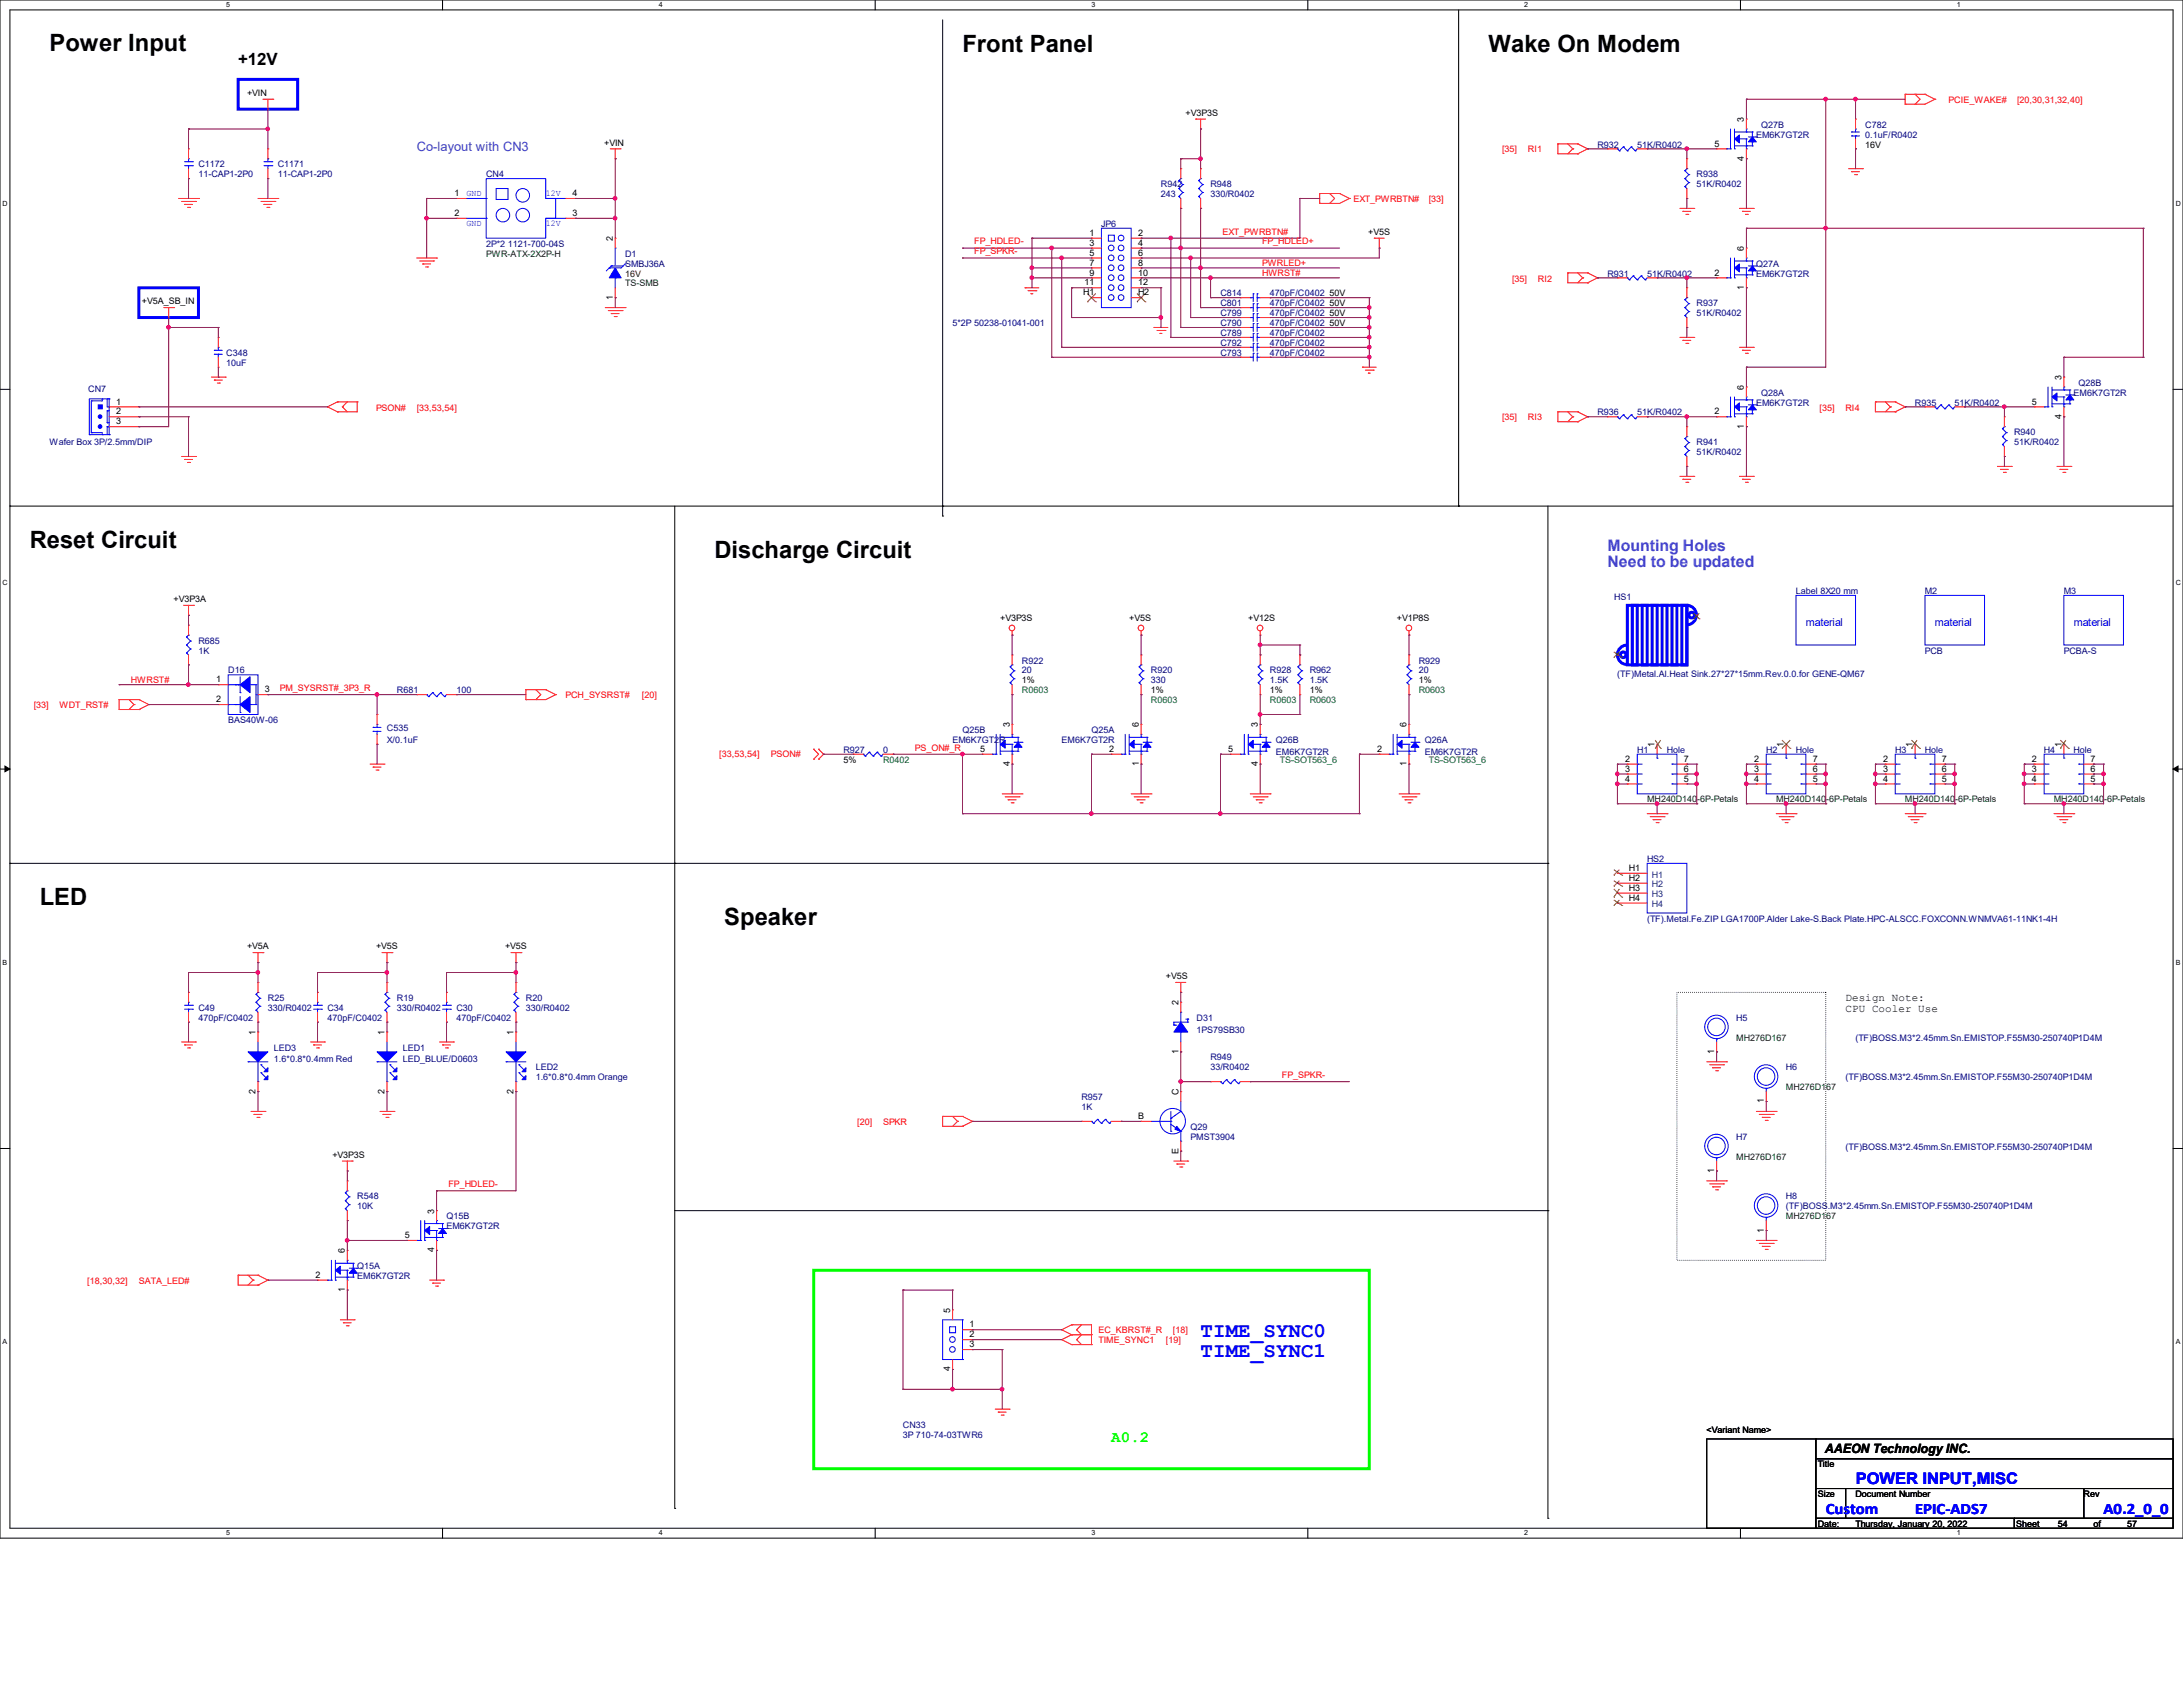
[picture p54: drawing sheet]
<svg xmlns="http://www.w3.org/2000/svg" width="279mm" height="216mm" viewBox="0 0 279 216" stroke-linecap="round" stroke-linejoin="round" font-family="sans-serif">
<defs><g id="words">
<g font-size="3">
<text x="6.3" y="6.5">Power Input</text>
<text x="123.2" y="6.6">Front Panel</text>
<text x="190.5" y="6.6">Wake On Modem</text>
<text x="3.8" y="70.1">Reset Circuit</text>
<text x="91.4" y="71.4">Discharge Circuit</text>
<text x="5.1" y="115.9">LED</text>
<text x="92.7" y="118.4">Speaker</text>
</g>
<g font-size="2.7" fill="#00f">
<text x="153.7" y="173.7">TIME_SYNC1</text>
<text x="153.7" y="171.2">TIME_SYNC0</text>
</g>
<text font-size="2.2" x="30.5" y="8.4">+12V</text>
<g font-size="2" fill="#8000ff">
<text x="205.7" y="70.5">Mounting Holes</text>
<text x="205.7" y="72.6">Need to be updated</text>
</g>
<text font-size="2" fill="#0f0" x="142.2" y="184.6">A0.2</text>
<g font-size="2" fill="#00f">
<text x="237.5" y="189.9">POWER INPUT,MISC</text>
<text x="233.7" y="193.7">Custom</text>
<text x="245.1" y="193.7">EPIC-ADS7</text>
<text x="269.2" y="193.7">A0.2_0_0</text>
</g>
<text font-size="1.7" fill="#0080c0" x="53.3" y="19.3">Co-layout with CN3</text>
<text font-size="1.7" x="233.6" y="186">AAEON Technology INC.</text>
<g font-size="1.4" fill="#00f">
<text x="231.1" y="80.1">material</text>
<text x="247.6" y="80.1">material</text>
<text x="265.4" y="80.1">material</text>
</g>
<g font-size="1.4">
<text x="236.2" y="128.1">Design Note:</text>
<text x="236.2" y="129.5">CPU Cooler Use</text>
</g>
<g font-size="1.2">
<text x="223.2" y="15.6" transform="rotate(-90 223.2 15.6)">3</text>
<text x="223.2" y="20.6" transform="rotate(-90 223.2 20.6)">4</text>
<text x="78.4" y="30.9" transform="rotate(-90 78.4 30.9)">2</text>
<text x="223.2" y="32.1" transform="rotate(-90 223.2 32.1)">6</text>
<text x="78.4" y="38.4" transform="rotate(-90 78.4 38.4)">1</text>
<text x="223.2" y="37.1" transform="rotate(-90 223.2 37.1)">1</text>
<text x="223.2" y="49.9" transform="rotate(-90 223.2 49.9)">6</text>
<text x="263.8" y="53.6" transform="rotate(-90 263.8 53.6)">4</text>
<text x="263.8" y="48.6" transform="rotate(-90 263.8 48.6)">3</text>
<text x="223.2" y="54.9" transform="rotate(-90 223.2 54.9)">1</text>
<text x="129.2" y="93.1" transform="rotate(-90 129.2 93.1)">3</text>
<text x="145.7" y="93.1" transform="rotate(-90 145.7 93.1)">6</text>
<text x="161" y="93.1" transform="rotate(-90 161 93.1)">3</text>
<text x="180" y="93.1" transform="rotate(-90 180 93.1)">6</text>
<text x="211.8" y="95.6" transform="rotate(-90 211.8 95.6)">1</text>
<text x="228.3" y="95.6" transform="rotate(-90 228.3 95.6)">1</text>
<text x="244.8" y="95.6" transform="rotate(-90 244.8 95.6)">1</text>
<text x="263.8" y="95.6" transform="rotate(-90 263.8 95.6)">1</text>
<text x="129.2" y="98" transform="rotate(-90 129.2 98)">4</text>
<text x="145.7" y="98" transform="rotate(-90 145.7 98)">1</text>
<text x="161" y="98" transform="rotate(-90 161 98)">4</text>
<text x="180" y="98" transform="rotate(-90 180 98)">1</text>
<text x="150.8" y="128.7" transform="rotate(-90 150.8 128.7)">2</text>
<text x="32.7" y="132.5" transform="rotate(-90 32.7 132.5)">1</text>
<text x="49.2" y="132.5" transform="rotate(-90 49.2 132.5)">1</text>
<text x="65.7" y="132.5" transform="rotate(-90 65.7 132.5)">1</text>
<text x="150.8" y="134.9" transform="rotate(-90 150.8 134.9)">1</text>
<text x="219.4" y="134.9" transform="rotate(-90 219.4 134.9)">1</text>
<text x="32.7" y="140" transform="rotate(-90 32.7 140)">2</text>
<text x="49.2" y="140" transform="rotate(-90 49.2 140)">2</text>
<text x="65.7" y="140" transform="rotate(-90 65.7 140)">2</text>
<text x="150.8" y="140.1" transform="rotate(-90 150.8 140.1)">C</text>
<text x="225.7" y="141.2" transform="rotate(-90 225.7 141.2)">1</text>
<text x="150.8" y="147.7" transform="rotate(-90 150.8 147.7)">E</text>
<text x="55.6" y="155.3" transform="rotate(-90 55.6 155.3)">3</text>
<text x="219.4" y="150.1" transform="rotate(-90 219.4 150.1)">1</text>
<text x="44.2" y="160.4" transform="rotate(-90 44.2 160.4)">6</text>
<text x="55.6" y="160.3" transform="rotate(-90 55.6 160.3)">4</text>
<text x="225.7" y="157.7" transform="rotate(-90 225.7 157.7)">1</text>
<text x="44.2" y="165.4" transform="rotate(-90 44.2 165.4)">1</text>
<text x="121.6" y="168" transform="rotate(-90 121.6 168)">5</text>
<text x="121.6" y="175.5" transform="rotate(-90 121.6 175.5)">4</text>
</g>
<g font-size="1.1">
<text x="31.6" y="12.3">+VIN</text>
<text x="151.8" y="14.8">+V3P3S</text>
<text x="77.3" y="18.6">+VIN</text>
<text x="219.4" y="18.8">5</text>
<text x="238.7" y="18.9">16V</text>
<text x="58.2" y="25.1">1</text>
<text x="58.2" y="27.6">2</text>
<text x="73.3" y="27.6">3</text>
<text x="73.3" y="25.1">4</text>
<text x="139.4" y="30.2">1</text>
<text x="139.4" y="31.5">3</text>
<text x="139.4" y="32.7">5</text>
<text x="139.4" y="34">7</text>
<text x="139.4" y="35.3">9</text>
<text x="145.7" y="30.2">2</text>
<text x="145.7" y="31.5">4</text>
<text x="145.7" y="32.7">6</text>
<text x="145.7" y="34">8</text>
<text x="145.7" y="35.3">10</text>
<text x="175.1" y="30.1">+V5S</text>
<text x="219.4" y="35.3">2</text>
<text x="18.2" y="38.9">+V5A_SB_IN</text>
<text x="138.6" y="37.8">H1</text>
<text x="138.8" y="36.5">11</text>
<text x="145.7" y="36.5">12</text>
<text x="145.7" y="37.8">H2</text>
<text x="170.2" y="39.2">50V</text>
<text x="170.2" y="40.5">50V</text>
<text x="170.2" y="37.9">50V</text>
<text x="170.2" y="41.7">50V</text>
<text x="14.9" y="51.8">1</text>
<text x="14.9" y="53">2</text>
<text x="219.4" y="53">2</text>
<text x="260.1" y="51.8">5</text>
<text x="14.9" y="54.3">3</text>
<text x="22.2" y="77">+V3P3A</text>
<text x="128" y="79.5">+V3P3S</text>
<text x="144.5" y="79.5">+V5S</text>
<text x="159.8" y="79.5">+V12S</text>
<text x="178.8" y="79.5">+V1P8S</text>
<text x="27.7" y="87.3">1</text>
<text x="27.7" y="89.9">2</text>
<text x="33.9" y="88.6">3</text>
<text x="130.8" y="87.5">1%</text>
<text x="147.3" y="88.7">1%</text>
<text x="162.5" y="88.7">1%</text>
<text x="167.6" y="88.7">1%</text>
<text x="181.6" y="87.5">1%</text>
<text x="107.9" y="97.6">5%</text>
<text x="125.5" y="96.2">5</text>
<text x="142" y="96.2">2</text>
<text x="157.2" y="96.2">5</text>
<text x="176.3" y="96.2">2</text>
<text x="208" y="97.5">2</text>
<text x="208" y="98.8">3</text>
<text x="208" y="100">4</text>
<text x="215.5" y="97.5">7</text>
<text x="215.5" y="98.8">6</text>
<text x="215.5" y="100">5</text>
<text x="224.5" y="97.5">2</text>
<text x="224.5" y="98.8">3</text>
<text x="224.5" y="100">4</text>
<text x="232" y="97.5">7</text>
<text x="232" y="98.8">6</text>
<text x="232" y="100">5</text>
<text x="241" y="97.5">2</text>
<text x="241" y="98.8">3</text>
<text x="241" y="100">4</text>
<text x="248.5" y="97.5">7</text>
<text x="248.5" y="98.8">6</text>
<text x="248.5" y="100">5</text>
<text x="260.1" y="97.5">2</text>
<text x="260.1" y="98.8">3</text>
<text x="260.1" y="100">4</text>
<text x="267.6" y="97.5">7</text>
<text x="267.6" y="98.8">6</text>
<text x="267.6" y="100">5</text>
<text x="208.5" y="111.5">H1</text>
<text x="208.5" y="112.7">H2</text>
<text x="208.5" y="114">H3</text>
<text x="208.5" y="115.3">H4</text>
<text x="31.6" y="121.5">+V5A</text>
<text x="48.1" y="121.5">+V5S</text>
<text x="64.6" y="121.5">+V5S</text>
<text x="149.2" y="125.3">+V5S</text>
<text x="145.7" y="143.2">B</text>
<text x="42.5" y="148.2">+V3P3S</text>
<text x="51.8" y="158.5">5</text>
<text x="40.4" y="163.5">2</text>
<text x="124.1" y="169.9">1</text>
<text x="124.1" y="171.2">2</text>
<text x="124.1" y="172.4">3</text>
<text x="218.4" y="183.3">&lt;Variant Name&gt;</text>
<text x="232.6" y="187.8">Title</text>
<text x="232.6" y="191.6">Size</text>
<text x="237.5" y="191.6">Document Number</text>
<text x="266.7" y="191.6">Rev</text>
<text x="232.6" y="195.4">Date:</text>
<text x="237.5" y="195.4">Thursday, January 20, 2022</text>
<text x="258" y="195.4">Sheet</text>
<text x="263.4" y="195.4">54</text>
<text x="267.9" y="195.4">of</text>
<text x="272.3" y="195.4">57</text>
</g>
<g font-size="1.1" fill="#000080">
<text x="224.8" y="17.6">EM6K7GT2R</text>
<text x="225.4" y="16.3">Q27B</text>
<text x="238.7" y="16.3">C782</text>
<text x="238.7" y="17.6">0.1uF/R0402</text>
<text x="25.4" y="21.4">C1172</text>
<text x="25.4" y="22.7">11-CAP1-2P0</text>
<text x="35.6" y="21.4">C1171</text>
<text x="35.6" y="22.7">11-CAP1-2P0</text>
<text x="62.2" y="22.7">CN4</text>
<text x="148.6" y="24">R942</text>
<text x="154.9" y="24">R948</text>
<text x="204.5" y="18.9">R932</text>
<text x="209.5" y="18.9">51K/R0402</text>
<text x="217.1" y="22.7">R938</text>
<text x="217.1" y="24">51K/R0402</text>
<text x="141" y="29">JP6</text>
<text x="148.6" y="25.2">243</text>
<text x="154.9" y="25.2">330/R0402</text>
<text x="62.2" y="31.6">2P*2 1121-700-04S</text>
<text x="80" y="32.9">D1</text>
<text x="80" y="34.1">SMBJ36A</text>
<text x="205.7" y="35.4">R931</text>
<text x="210.8" y="35.4">51K/R0402</text>
<text x="224.8" y="34.1">Q27A</text>
<text x="224.8" y="35.4">EM6K7GT2R</text>
<text x="121.9" y="41.7">5*2P 50238-01041-001</text>
<text x="156.2" y="39.2">C801</text>
<text x="156.2" y="40.5">C799</text>
<text x="156.2" y="37.9">C814</text>
<text x="156.2" y="41.7">C790</text>
<text x="162.5" y="39.2">470pF/C0402</text>
<text x="162.5" y="40.5">470pF/C0402</text>
<text x="162.5" y="37.9">470pF/C0402</text>
<text x="162.5" y="41.7">470pF/C0402</text>
<text x="217.1" y="39.2">R937</text>
<text x="217.1" y="40.5">51K/R0402</text>
<text x="29" y="45.6">C348</text>
<text x="29" y="46.8">10uF</text>
<text x="156.2" y="44.3">C792</text>
<text x="156.2" y="43">C789</text>
<text x="156.2" y="45.6">C793</text>
<text x="162.5" y="44.3">470pF/C0402</text>
<text x="162.5" y="43">470pF/C0402</text>
<text x="162.5" y="45.6">470pF/C0402</text>
<text x="11.3" y="50.1">CN7</text>
<text x="204.5" y="53.2">R936</text>
<text x="209.5" y="53.2">51K/R0402</text>
<text x="224.8" y="51.9">EM6K7GT2R</text>
<text x="225.4" y="50.6">Q28A</text>
<text x="245.1" y="51.9">R935</text>
<text x="250.2" y="51.9">51K/R0402</text>
<text x="265.4" y="50.6">EM6K7GT2R</text>
<text x="266" y="49.4">Q28B</text>
<text x="6.3" y="57">Wafer Box 3P/2.5mm/DIP</text>
<text x="217.1" y="57">R941</text>
<text x="217.1" y="58.3">51K/R0402</text>
<text x="257.8" y="55.7">R940</text>
<text x="257.8" y="57">51K/R0402</text>
<text x="206.6" y="76.8">HS1</text>
<text x="229.8" y="76">Label 8X20 mm</text>
<text x="246.4" y="76">M2</text>
<text x="264.1" y="76">M3</text>
<text x="25.4" y="82.4">R685</text>
<text x="25.4" y="83.7">1K</text>
<text x="246.4" y="83.7">PCB</text>
<text x="264.1" y="83.7">PCBA-S</text>
<text x="29.2" y="86.2">D16</text>
<text x="50.8" y="88.7">R681</text>
<text x="58.4" y="88.7">100</text>
<text x="130.8" y="84.9">R922</text>
<text x="130.8" y="86.2">20</text>
<text x="147.3" y="86.2">R920</text>
<text x="147.3" y="87.5">330</text>
<text x="162.5" y="86.2">R928</text>
<text x="162.5" y="87.5">1.5K</text>
<text x="167.6" y="86.2">R962</text>
<text x="167.6" y="87.5">1.5K</text>
<text x="181.6" y="84.9">R929</text>
<text x="181.6" y="86.2">20</text>
<text x="207" y="86.7">(TF)Metal.Al.Heat Sink.27*27*15mm.Rev.0.0.for GENE-QM67</text>
<text x="29.2" y="92.5">BAS40W-06</text>
<text x="49.5" y="93.6">C535</text>
<text x="49.5" y="95.1">X/0.1uF</text>
<text x="121.9" y="95.1">EM6K7GT2R</text>
<text x="123.2" y="93.8">Q25B</text>
<text x="135.9" y="95.1">EM6K7GT2R</text>
<text x="139.7" y="93.8">Q25A</text>
<text x="163.3" y="95.1">Q26B</text>
<text x="182.4" y="95.1">Q26A</text>
<text x="107.9" y="96.4">R927</text>
<text x="113" y="96.4">0</text>
<text x="163.3" y="96.6">EM6K7GT2R</text>
<text x="182.4" y="96.6">EM6K7GT2R</text>
<text x="209.5" y="96.4">H1</text>
<text x="213.3" y="96.4">Hole</text>
<text x="226" y="96.4">H2</text>
<text x="229.8" y="96.4">Hole</text>
<text x="242.5" y="96.4">H3</text>
<text x="246.4" y="96.4">Hole</text>
<text x="261.6" y="96.4">H4</text>
<text x="265.4" y="96.4">Hole</text>
<text x="210.8" y="110.3">HS2</text>
<text x="210.8" y="117.9">(TF).Metal.Fe.ZIP LGA1700P.Alder Lake-S.Back Plate.HPC-ALSCC.FOXCONN.WNMVA61-11NK1-4H</text>
<text x="25.4" y="129.4">C49</text>
<text x="25.4" y="130.6">470pF/C0402</text>
<text x="34.3" y="128.1">R25</text>
<text x="34.3" y="129.4">330/R0402</text>
<text x="41.9" y="129.4">C34</text>
<text x="41.9" y="130.6">470pF/C0402</text>
<text x="50.8" y="128.1">R19</text>
<text x="50.8" y="129.4">330/R0402</text>
<text x="58.4" y="129.4">C30</text>
<text x="58.4" y="130.6">470pF/C0402</text>
<text x="67.3" y="128.1">R20</text>
<text x="67.3" y="129.4">330/R0402</text>
<text x="153.1" y="130.6">D31</text>
<text x="222.2" y="130.6">H5</text>
<text x="35" y="134.5">LED3</text>
<text x="35" y="136">1.6*0.8*0.4mm Red</text>
<text x="51.6" y="134.5">LED1</text>
<text x="51.6" y="136">LED_BLUE/D0603</text>
<text x="68.6" y="137">LED2</text>
<text x="153.1" y="132.2">1PS79SB30</text>
<text x="154.9" y="135.7">R949</text>
<text x="154.9" y="137">33/R0402</text>
<text x="228.6" y="137">H6</text>
<text x="237.5" y="133.2">(TF)BOSS.M3*2.45mm.Sn.EMISTOP.F55M30-250740P1D4M</text>
<text x="68.6" y="138.3">1.6*0.8*0.4mm Orange</text>
<text x="138.4" y="140.8">R957</text>
<text x="138.4" y="142.1">1K</text>
<text x="236.2" y="138.3">(TF)BOSS.M3*2.45mm.Sn.EMISTOP.F55M30-250740P1D4M</text>
<text x="152.4" y="144.6">Q29</text>
<text x="152.4" y="145.9">PMST3904</text>
<text x="222.2" y="145.9">H7</text>
<text x="236.2" y="147.2">(TF)BOSS.M3*2.45mm.Sn.EMISTOP.F55M30-250740P1D4M</text>
<text x="45.7" y="153.5">R548</text>
<text x="45.7" y="154.8">10K</text>
<text x="228.6" y="153.5">H8</text>
<text x="228.6" y="154.8">(TF)BOSS.M3*2.45mm.Sn.EMISTOP.F55M30-250740P1D4M</text>
<text x="57.1" y="156">Q15B</text>
<text x="57.1" y="157.3">EM6K7GT2R</text>
<text x="45.7" y="162.4">Q15A</text>
<text x="45.7" y="163.7">EM6K7GT2R</text>
<text x="115.6" y="182.7">CN33</text>
<text x="115.6" y="184">3P 710-74-03TWR6</text>
</g>
<g font-size="1.1" fill="#f00">
<text x="249.4" y="13.2">PCIE_WAKE#</text>
<text x="258.2" y="13.2">[20,30,31,32,40]</text>
<text x="192.3" y="19.5">[35]</text>
<text x="195.6" y="19.5">RI1</text>
<text x="173.2" y="25.9">EXT_PWRBTN#</text>
<text x="182.9" y="25.9">[33]</text>
<text x="124.7" y="31.3">FP_HDLED-</text>
<text x="124.7" y="32.6">FP_SPKR-</text>
<text x="156.4" y="30">EXT_PWRBTN#</text>
<text x="161.5" y="34">PWRLED+</text>
<text x="161.5" y="35.3">HWRST#</text>
<text x="161.5" y="31.3">FP_HDLED+</text>
<text x="193.5" y="36">[35]</text>
<text x="196.8" y="36">RI2</text>
<text x="48.1" y="52.5">PSON#</text>
<text x="53.3" y="52.5">[33,53,54]</text>
<text x="192.3" y="53.8">[35]</text>
<text x="195.6" y="53.8">RI3</text>
<text x="232.9" y="52.5">[35]</text>
<text x="236.2" y="52.5">RI4</text>
<text x="16.8" y="87.4">HWRST#</text>
<text x="35.8" y="88.4">PM_SYSRST#_3P3_R</text>
<text x="72.4" y="89.4">PCH_SYSRST#</text>
<text x="82.2" y="89.4">[20]</text>
<text x="4.3" y="90.6">[33]</text>
<text x="7.6" y="90.6">WDT_RST#</text>
<text x="92.1" y="96.9">[33,53,54]</text>
<text x="98.7" y="96.9">PSON#</text>
<text x="117.1" y="96.1">PS_ON#_R</text>
<text x="164.1" y="138">FP_SPKR-</text>
<text x="109.7" y="144">[20]</text>
<text x="113" y="144">SPKR</text>
<text x="57.4" y="151.9">FP_HDLED-</text>
<text x="11.2" y="164.3">[18,30,32]</text>
<text x="17.8" y="164.3">SATA_LED#</text>
<text x="140.6" y="170.6">EC_KBRST#_R</text>
<text x="140.6" y="171.9">TIME_SYNC1</text>
<text x="149.2" y="171.9">[19]</text>
<text x="150.1" y="170.6">[18]</text>
</g>
<g font-size="1.1" fill="#00f">
<text x="59.7" y="28.9">GND</text>
<text x="59.7" y="25.1">GND</text>
<text x="69.9" y="25.1">12V</text>
<text x="69.9" y="28.9">12V</text>
</g>
<g font-size="1.1" fill="#004000">
<text x="62.2" y="32.9">PWR-ATX-2X2P-H</text>
<text x="80" y="36.7">TS-SMB</text>
<text x="210.8" y="102.7">MH240D140-6P-Petals</text>
<text x="227.3" y="102.7">MH240D140-6P-Petals</text>
<text x="243.8" y="102.7">MH240D140-6P-Petals</text>
<text x="262.9" y="102.7">MH240D140-6P-Petals</text>
<text x="222.2" y="133.2">MH276D167</text>
<text x="228.6" y="139.5">MH276D167</text>
<text x="222.2" y="148.4">MH276D167</text>
<text x="228.6" y="156">MH276D167</text>
</g>
<text font-size="1.1" fill="#400000" x="80" y="35.4">16V</text>
<g font-size="1.1" fill="#008000">
<text x="130.8" y="88.7">R0603</text>
<text x="181.6" y="88.7">R0603</text>
<text x="147.3" y="90">R0603</text>
<text x="162.5" y="90">R0603</text>
<text x="167.6" y="90">R0603</text>
<text x="113" y="97.6">R0402</text>
<text x="163.8" y="97.6">TS-SOT563_6</text>
<text x="182.9" y="97.6">TS-SOT563_6</text>
</g>
<g font-size="1.1" fill="#004080">
<text x="211.4" y="112.3">H1</text>
<text x="211.4" y="113.6">H2</text>
<text x="211.4" y="114.9">H3</text>
<text x="211.4" y="116.1">H4</text>
</g>
<g font-size=".9">
<text x="29" y=".9">5</text>
<text x="84.3" y=".9">4</text>
<text x="139.7" y=".9">3</text>
<text x="195.1" y=".9">2</text>
<text x="250.5" y=".9">1</text>
<text x=".3" y="26.3">D</text>
<text x="278.5" y="26.3">D</text>
<text x=".3" y="74.9">C</text>
<text x="278.5" y="74.9">C</text>
<text x=".3" y="123.5">B</text>
<text x="278.5" y="123.5">B</text>
<text x=".3" y="172">A</text>
<text x="278.5" y="172">A</text>
<text x="29" y="196.5">5</text>
<text x="84.3" y="196.5">4</text>
<text x="139.7" y="196.5">3</text>
<text x="195.1" y="196.5">2</text>
<text x="250.5" y="196.5">1</text>
</g>
</g></defs>
<path d="M0 0h279.4v196.8h-279.4zM1.3 1.3h276.8v194.3h-276.8z" fill="none" stroke="#000" stroke-width=".13"/>
<g fill="#fff">
<path d="M29 .1h.5v1h-.5z"/>
<path d="M29 195.7h.5v1h-.5z"/>
</g>
<path d="M56.6 0v1.3M56.6 195.6v1.2" fill="none" stroke="#000" stroke-width=".13"/>
<g fill="#fff">
<path d="M84.3 .1h.5v1h-.5z"/>
<path d="M84.3 195.7h.5v1h-.5z"/>
</g>
<path d="M112 0v1.3M112 195.6v1.2" fill="none" stroke="#000" stroke-width=".13"/>
<g fill="#fff">
<path d="M139.7 .1h.5v1h-.5z"/>
<path d="M139.7 195.7h.5v1h-.5z"/>
</g>
<path d="M167.4 0v1.3M167.4 195.6v1.2" fill="none" stroke="#000" stroke-width=".13"/>
<g fill="#fff">
<path d="M195.1 .1h.5v1h-.5z"/>
<path d="M195.1 195.7h.5v1h-.5z"/>
</g>
<path d="M222.8 0v1.3M222.8 195.6v1.2" fill="none" stroke="#000" stroke-width=".13"/>
<g fill="#fff">
<path d="M250.4 .1h.6v1h-.6z"/>
<path d="M250.4 195.7h.6v1h-.6z"/>
<path d="M.3 25.5h.7v1h-.7z"/>
<path d="M278.5 25.5h.6v1h-.6z"/>
<path d="M.3 74.1h.7v1h-.7z"/>
<path d="M278.5 74.1h.6v1h-.6z"/>
</g>
<path d="M0 49.8h1.3M278.1 49.8h1.3" fill="none" stroke="#000" stroke-width=".13"/>
<g fill="#fff">
<path d="M.3 122.7h.6v1h-.6z"/>
<path d="M278.5 122.7h.6v1h-.6z"/>
</g>
<path d="M0 98.4h1.3M278.1 98.4h1.3" fill="none" stroke="#000" stroke-width=".13"/>
<path d="M.6 98l.7 .4-.7 .4zM278.1 98.4l.7-.4v.8z" fill="#000" stroke="#000" stroke-width=".13"/>
<g fill="#fff">
<path d="M.3 171.2h.6v1.1h-.6z"/>
<path d="M278.5 171.2h.5v1.1h-.5z"/>
</g>
<g fill="none" stroke="#000" stroke-width=".13">
<path d="M120.6 2.5v63.5M186.7 1.3v63.5M1.3 64.8h.1M1.3 64.8h276.8M86.4 64.8v128.2M120.6 66h.1M120.6 64.8h.1M186.7 64.8h.1M198.1 64.8v129.5M1.3 110.5h.1M1.3 110.5h196.8M86.4 110.5h.1"/>
<path d="M198.1 110.5h.1M0 147h1.3M86.4 154.9h111.7M198.1 154.9h.1M278.1 147h1.3M86.4 193h.1M198.1 194.3h.1M218.4 184.1h14v11.5h-14zM232.4 184.1h45.7v2.6h-45.7zM232.4 186.7h45.7v3.8h-45.7zM232.4 190.5h3.8v3.8h-3.8zM232.4 194.3h25.4v1.3h-25.4z"/>
<path d="M236.2 190.5h30.5v3.8h-30.5zM257.8 194.3h20.3v1.3h-20.3zM266.7 190.5h11.4v3.8h-11.4z"/>
</g>
<g fill="none" stroke="#00f" stroke-width=".38">
<path d="M30.5 10.2h7.6v3.8h-7.6zM17.8 36.8h7.6v3.8h-7.6zM208.3 77.5h7.6v7.6h-7.6zM208.9 77.5h.6v7.6h-.6zM210.2 77.5h.6v7.6h-.6zM211.5 77.5h.6v7.6h-.6zM212.7 77.5h.7v7.6h-.7zM214 77.5h.6v7.6h-.6zM215.3 77.5h.6v7.6h-.6zM215.9 77.5a1.25 1.25 0 0 1 1.2 1.2 1.25 1.25 0 0 1-1.2 1.3M208.3 82.5a1.25 1.25 0 0 0-1.3 1.3 1.25 1.25 0 0 0 1.3 1.2"/>
<circle cx="216.5" cy="78.7" r=".36"/>
<circle cx="207.8" cy="83.8" r=".36"/>
</g>
<path d="M214.6 127h19.1v34.3h-19.1z" fill="none" stroke="#000" stroke-width=".13" stroke-dasharray="0 .3"/>
<path d="M104.1 162.6h71.2v25.4h-71.2z" fill="none" stroke="#0f0" stroke-width=".38"/>
<g fill="none" stroke="#f00" stroke-width=".13">
<path d="M24.1 19h.1M24.1 19v1.3M33.7 12.7h1.2M34.3 14h.1M34.3 19h.1M34.3 12.7v1.3M34.3 19v1.3M34.9 12.7h.1M78.1 19h1.3M78.7 19v1.3M79.4 19h.1M153 15.2h.1"/>
<path d="M153 15.2h1.3M153.7 16.5h.1M153.7 15.2v1.3M199.4 18.4h.1M199.4 18.4v1.3h2.5M199.4 18.4h2.5M200.7 18.4l.6 .6M201.3 19h.1M201.3 19l-.6 .7M201.9 19.7h.1M201.9 18.4h.1M201.9 18.4l1.3 .6"/>
<path d="M203.2 19h.1M203.2 19l-1.3 .7M205.7 19h.1M205.7 19h1.3M209.5 19h1.3M210.8 19h.1M219.7 19h.1M219.7 19h1.3M223.5 15.2h.1M223.5 15.2v1.3M223.5 19v1.3M237.5 19h.1"/>
<path d="M237.5 15.2h.1M237.5 15.2v1.3M237.5 17.8v1.2M243.8 13.3h.1M243.8 12.1h.1M243.8 12.1h2.6M243.8 12.1v1.2M245.1 13.3h.1M245.1 12.1h.1M245.1 12.1l.6 .6-.6 .6M246.4 12.1h.1M246.4 12.1l1.2 .6"/>
<path d="M247.6 12.7h.1M247.6 12.7l-1.2 .6h-2.6M21 39.4h1.2M21.6 39.4v1.2M22.2 39.4h.1M22.9 25.4h2.5M23.2 25.8h1.8M23.6 26.2h.1M23.6 26.2h1M24 26.5h.3M24.1 22.9h.1M24.1 21.6v1.3"/>
<path d="M24.3 26.5h.1M25 25.8h.1M25.4 25.4h.1M33 25.4h2.6M33.4 25.8h1.8M33.8 26.2h.1M33.8 26.2h1M34.2 26.5h.2M34.3 22.9h.1M34.3 21.6v1.3M34.4 26.5h.1M35.2 25.8h.1"/>
<path d="M35.6 25.4h.1M53.3 33h2.6M53.7 33.4h1.8M54.1 33.8h.1M54.1 33.8h1M54.5 34.2h.2M54.7 34.2h.1M55.5 33.4h.1M55.9 33h.1M58.4 25.4h.1M58.4 27.9h.1M58.4 25.4h1.3"/>
<path d="M58.4 27.9h1.3M72.4 25.4h1.3M72.4 27.9h1.3M73.7 27.9h.1M73.7 25.4h.1M77.5 39.4h2.5M77.9 39.8h1.7M78.7 20.3h.1M78.7 38.1h.1M78.7 30.5h.1M78.7 30.5v1.2M78.7 36.8v1.3"/>
<path d="M79.6 39.8h.1M80 39.4h.1M131.2 36.8h.1M131.2 36.8h1.8M131.6 37.2h1M132 37.6h.1M132 37.6h.2M132.6 37.2h.1M139.7 30.5h.1M139.7 31.7h.1M139.7 33h.1M139.7 34.3h.1"/>
<path d="M139.7 35.6h.1M139.7 36.8h.1M139.7 38.1h.1M139.7 36.8h1.3M139.7 30.5h1.3M139.7 33h1.3M139.7 35.6h1.3M139.7 31.7h1.3M139.7 34.3h1.3M139.7 38.1h1.3M144.8 36.8h1.2M144.8 30.5h1.2"/>
<path d="M144.8 33h1.2M144.8 35.6h1.2M144.8 31.7h1.2M144.8 34.3h1.2M144.8 38.1h1.2M146 30.5h.1M146 31.7h.1M146 33h.1M146 34.3h.1M146 35.6h.1M146 36.8h.1M146 38.1h.1"/>
<path d="M151.1 26.7h.1M151.1 21.6h.1M151.1 21.6v1.3M151.1 25.4v1.3M153.7 26.7h.1M153.7 21.6h.1M153.7 21.6v1.3M153.7 25.4v1.3M158.7 39.4h.1M158.7 38.1h.1M158.7 39.4h1.3M158.7 38.1h1.3"/>
<path d="M161.3 39.4h1.3M161.3 38.1h1.3M162.6 39.4h.1M162.6 38.1h.1M168.9 26h.1M168.9 24.8h.1M168.9 24.8h2.5M168.9 24.8v1.2M170.2 26h.1M170.2 24.8h.1M170.2 24.8l.6 .6-.6 .6M171.4 24.8h.1"/>
<path d="M171.4 24.8l1.3 .6M172.7 25.4h.1M172.7 25.4l-1.3 .6h-2.5M175.9 30.5h.1M175.9 30.5h1.3M176.5 31.7h.1M176.5 30.5v1.2M200.7 34.9h.1M200.7 34.9v1.3h2.5M200.7 34.9h2.5M201.9 34.9l.7 .7M202.6 35.6h.1"/>
<path d="M202.6 35.6l-.7 .6M203.2 36.2h.1M203.2 34.9h.1M203.2 34.9l1.3 .7M204.5 35.6h.1M204.5 35.6l-1.3 .6M207 35.6h.1M207 35.6h1.3M210.8 35.6h1.3M212.1 35.6h.1M215 26.7h1.8M215.4 27.1h.1"/>
<path d="M215.4 27.1h1M215.8 27.4h.2M215.9 25.4h.1M215.9 20.3h.1M215.9 36.8h.1M215.9 20.3v1.3M215.9 24.1v1.3M215.9 36.8v1.3M216 27.4h.1M216.8 26.7h.1M219.7 35.6h.1M219.7 35.6h1.3"/>
<path d="M222.6 26.7h1.8M223 27.1h.1M223 27.1h1M223.4 27.4h.2M223.5 20.3h.1M223.5 36.8h.1M223.5 31.7h.1M223.5 31.7v1.3M223.5 35.6v1.2M223.6 27.4h.1M224.4 26.7h.1M236.6 21.6h1.8"/>
<path d="M237 22h.1M237 22h1M237.4 22.4h.2M237.6 22.4h.1M238.4 21.6h.1M14 53.3h3.8M14 52.1h3.8M14 54.6h3.8M17.8 52.1h.1M17.8 53.3h.1M17.8 54.6h.1M21.6 40.6h.1"/>
<path d="M23.2 58.4h1.8M23.6 58.8h.1M23.6 58.8h1M24 59.2h.3M24.3 59.2h.1M25 58.4h.1M27.1 48.3h1.7M27.4 48.6h.1M27.4 48.6h1M27.8 49h.3M27.9 47h.1M27.9 43.2h.1"/>
<path d="M27.9 43.2v1.2M27.9 45.7v1.3M28.1 49h.1M28.8 48.3h.1M41.9 52.1h.1M41.9 52.1l1.3 .6M43.2 52.7h.1M43.2 51.4h.1M43.2 51.4h2.5M43.2 51.4l-1.3 .7M43.8 52.1h.1M43.8 52.1l.6 .6"/>
<path d="M44.4 51.4l-.6 .7M45.7 51.4h.1M45.7 51.4v1.3h-2.5M78.2 40.1h.1M78.2 40.1h1M78.6 40.5h.3M78.9 40.5h.1M147.7 41.9h.1M147.7 41.9h1.8M148.1 42.3h1M148.5 42.7h.1M148.5 42.7h.2"/>
<path d="M149.1 42.3h.1M158.7 44.4h.1M158.7 43.2h.1M158.7 40.6h.1M158.7 45.7h.1M158.7 41.9h.1M158.7 44.4h1.3M158.7 43.2h1.3M158.7 41.9h1.3M158.7 40.6h1.3M158.7 45.7h1.3M161.3 44.4h1.3"/>
<path d="M161.3 43.2h1.3M161.3 41.9h1.3M161.3 40.6h1.3M161.3 45.7h1.3M162.6 44.4h.1M162.6 43.2h.1M162.6 40.6h.1M162.6 45.7h.1M162.6 41.9h.1M174.4 47h.1M174.4 47h1.7M174.8 47.4h1"/>
<path d="M175.1 47.8h.1M175.1 47.8h.3M175.8 47.4h.1M199.4 52.7h.1M199.4 52.7h2.5M199.4 52.7v1.3h2.5M200.7 52.7l.6 .6M201.3 53.3h.1M201.3 53.3l-.6 .7M201.9 54h.1M201.9 52.7h.1M201.9 52.7l1.3 .6"/>
<path d="M203.2 53.3h.1M203.2 53.3l-1.3 .7M205.7 53.3h.1M205.7 53.3h1.3M209.5 53.3h1.3M210.8 53.3h.1M215 43.2h1.8M215.4 43.6h.1M215.4 43.6h1M215.8 43.9h.2M215.9 59.7h.1M215.9 54.6h.1"/>
<path d="M215.9 41.9h.1M215.9 40.6v1.3M215.9 54.6v1.3M215.9 58.4v1.3M216 43.9h.1M216.8 43.2h.1M219.7 53.3h.1M219.7 53.3h1.3M222.6 44.4h1.8M223 44.8h.1M223 44.8h1M223.4 45.2h.2"/>
<path d="M223.5 54.6h.1M223.5 49.5h.1M223.5 49.5v1.3M223.5 53.3v1.3M223.6 45.2h.1M224.4 44.4h.1M240 51.4h.1M240 51.4v1.3h2.6M240 51.4h2.6M241.3 51.4l.6 .7M241.9 52.1h.1M241.9 52.1l-.6 .6"/>
<path d="M242.6 52.7h.1M242.6 51.4h.1M242.6 51.4l1.2 .7M243.8 52.1h.1M243.8 52.1l-1.2 .6M246.4 52.1h.1M246.4 52.1h1.2M250.2 52.1h1.3M251.5 52.1h.1M255.7 59.7h1.7M256.5 58.4h.1M256.5 53.3h.1"/>
<path d="M256.5 53.3v1.3M256.5 57.1v1.3M257.4 59.7h.1M260.3 52.1h.1M260.3 52.1h1.3M263.3 59.7h1.7M264.2 53.3h.1M264.2 48.3h.1M264.2 48.3v1.2M264.2 52.1v1.2M265 59.7h.1M23.5 77.5h1.3"/>
<path d="M24.1 78.7h.1M24.1 77.5v1.2M24.8 77.5h.1M215 61h1.8M215.4 61.3h.1M215.4 61.3h1M215.8 61.7h.2M216 61.7h.1M216.8 61h.1M217.2 78.7h.1M222.6 61h1.8M223 61.3h.1"/>
<path d="M223 61.3h1M223.4 61.7h.2M223.6 61.7h.1M224.4 61h.1M256 60.1h.1M256 60.1h1M256.4 60.5h.3M256.7 60.5h.1M263.7 60.1h.1M263.7 60.1h1M264 60.5h.3M264.3 60.5h.1"/>
<path d="M15.2 89.5h.1M15.2 89.5v1.3h2.6M15.2 89.5h2.6M16.5 89.5l.6 .7M17.1 90.2h.1M17.1 90.2l-.6 .6M17.8 90.8h.1M17.8 89.5h.1M17.8 89.5l1.2 .7M19 90.2h.1M19 90.2l-1.2 .6M24.1 85.1h.1"/>
<path d="M24.1 80h.1M24.1 80v1.3M24.1 83.8v1.3M27.9 87.6h.1M27.9 90.2h.1M27.9 87.6h1.3M27.9 90.2h1.3M33 88.9h1.3M34.3 88.9h.1M47.4 97.8h1.7M47.8 98.2h.1M47.8 98.2h1"/>
<path d="M48.1 98.6h.3M48.3 95.2h.1M48.3 91.4h.1M48.3 91.4v1.3M48.3 94v1.2M48.4 98.6h.1M49.1 97.8h.1M53.3 88.9h.1M53.3 88.9h1.3M57.1 88.9h1.3M58.4 88.9h.1M67.3 89.5h.1"/>
<path d="M67.3 88.3h.1M67.3 88.3h2.5M67.3 88.3v1.2M68.6 89.5h.1M68.6 88.3h.1M68.6 88.3l.6 .6-.6 .6M69.8 88.3h.1M69.8 88.3l1.3 .6M71.1 88.9h.1M71.1 88.9l-1.3 .6h-2.5M104.1 95.9h.1M104.1 97.2h.1"/>
<path d="M104.1 95.9l.7 .6-.7 .7M104.8 97.2h.1M104.8 95.9h.1M104.8 95.9l.6 .6-.6 .7M109.2 96.5h.1M109.2 96.5h1.3M113 96.5h1.3M114.3 96.5h.1M125.7 96.5h.1M125.7 96.5h1.3M129.5 81.3h.1M129.5 88.9h.1"/>
<path d="M129.5 83.8h.1M129.5 97.8h.1M129.5 92.7h.1M129.5 80.8v.5M129.5 83.8v1.3M129.5 87.6v1.3M129.5 92.7v1.3M129.5 96.5v1.3M142.2 96.5h.1M142.2 96.5h1.3M146 81.3h.1M146 97.8h.1"/>
<path d="M146 92.7h.1M146 88.9h.1M146 83.8h.1M146 80.8v.5M146 83.8v1.3M146 87.6v1.3M146 92.7v1.3M146 96.5v1.3M157.5 96.5h.1M157.5 96.5h1.2M161.3 81.3h.1M161.3 97.8h.1"/>
<path d="M161.3 92.7h.1M161.3 88.9h.1M161.3 83.8h.1M161.3 80.8v.5M161.3 83.8v1.3M161.3 87.6v1.3M161.3 92.7v1.3M161.3 96.5v1.3M166.4 88.9h.1M166.4 83.8h.1M166.4 83.8v1.3M166.4 87.6v1.3"/>
<path d="M176.5 96.5h.1M176.5 96.5h1.3M180.3 81.3h.1M180.3 97.8h.1M180.3 92.7h.1M180.3 88.9h.1M180.3 83.8h.1M180.3 80.8v.5M180.3 83.8v1.3M180.3 87.6v1.3M180.3 92.7v1.3M180.3 96.5v1.3"/>
<path d="M207 83.8h.1M208.3 97.8h.1M208.3 99.1h.1M208.3 97.8h1.2M208.3 99.1h1.2M212.1 95.2h.1M212.1 95.2v1.3M214.6 97.8h1.3M214.6 99.1h1.3M215.9 97.8h.1M215.9 99.1h.1M224.8 97.8h.1"/>
<path d="M224.8 99.1h.1M224.8 97.8h1.3M224.8 99.1h1.3M228.6 95.2h.1M228.6 95.2v1.3M231.1 97.8h1.3M231.1 99.1h1.3M232.4 97.8h.1M232.4 99.1h.1M241.3 97.8h.1M241.3 99.1h.1M241.3 97.8h1.3"/>
<path d="M241.3 99.1h1.3M245.1 95.2h.1M245.1 95.2v1.3M247.6 97.8h1.3M247.6 99.1h1.3M248.9 97.8h.1M248.9 99.1h.1M260.3 97.8h.1M260.3 99.1h.1M260.3 97.8h1.3M260.3 99.1h1.3M264.2 95.2h.1"/>
<path d="M264.2 95.2v1.3M266.7 97.8h1.3M266.7 99.1h1.3M268 97.8h.1M268 99.1h.1M128.3 101.6h2.5M128.7 102h1.7M129 102.4h.1M129 102.4h1M129.4 102.7h.3M129.7 102.7h.1M130.4 102h.1"/>
<path d="M130.8 101.6h.1M144.8 101.6h2.5M145.2 102h1.7M145.5 102.4h.1M145.5 102.4h1.1M145.9 102.7h.3M146.2 102.7h.1M146.9 102h.1M147.3 101.6h.1M160 101.6h2.6M160.4 102h1.8M160.8 102.4h.1"/>
<path d="M160.8 102.4h1M161.2 102.7h.2M161.4 102.7h.1M162.2 102h.1M162.6 101.6h.1M179.1 101.6h2.5M179.5 102h1.7M179.8 102.4h.1M179.8 102.4h1M180.2 102.7h.3M180.5 102.7h.1M181.2 102h.1"/>
<path d="M181.6 101.6h.1M207 111.8h.1M207 113h.1M207 114.3h.1M207 115.6h.1M207 111.8h3.8M207 113h3.8M207 114.3h3.8M207 115.6h3.8M208.3 100.3h.1M208.3 100.3h1.2M210.8 104.1h2.6"/>
<path d="M211.2 104.5h1.8M211.6 104.9h.1M211.6 104.9h1M212 105.3h.2M212.2 105.3h.1M213 104.5h.1M213.4 104.1h.1M214.6 100.3h1.3M215.9 100.3h.1M224.8 100.3h.1M224.8 100.3h1.3M227.3 104.1h2.6"/>
<path d="M227.7 104.5h1.8M228.1 104.9h.1M228.1 104.9h1M228.5 105.3h.2M228.7 105.3h.1M229.5 104.5h.1M229.9 104.1h.1M231.1 100.3h1.3M232.4 100.3h.1M241.3 100.3h.1M241.3 100.3h1.3M243.8 104.1h2.6"/>
<path d="M244.2 104.5h1.8M244.6 104.9h.1M244.6 104.9h1M245 105.3h.2M245.2 105.3h.1M246 104.5h.1M246.4 104.1h.1M247.6 100.3h1.3M248.9 100.3h.1M260.3 100.3h.1M260.3 100.3h1.3M262.9 104.1h2.5"/>
<path d="M263.3 104.5h1.7M263.7 104.9h.1M263.7 104.9h1M264 105.3h.3M264.3 105.3h.1M265 104.5h.1M265.4 104.1h.1M266.7 100.3h1.3M268 100.3h.1M23.2 133.3h1.8M23.6 133.7h.1M23.6 133.7h1"/>
<path d="M24 134.1h.3M24.1 130.8h.1M24.1 127h.1M24.1 127v1.3M24.1 129.5v1.3M24.3 134.1h.1M25 133.3h.1M32.4 121.9h1.3M33 123.2h.1M33 130.8h.1M33 125.7h.1M33 132.1h.1"/>
<path d="M33 139.7h.1M33 121.9v1.3M33 125.7v1.3M33 129.5v1.3M33 132.1v1.2M33 138.4v1.3M33.7 121.9h.1M39.8 133.3h1.7M40.1 133.7h.1M40.1 133.7h1M40.5 134.1h.3M40.6 130.8h.1"/>
<path d="M40.6 127h.1M40.6 127v1.3M40.6 129.5v1.3M40.8 134.1h.1M41.5 133.3h.1M48.9 121.9h1.3M49.5 123.2h.1M49.5 130.8h.1M49.5 125.7h.1M49.5 132.1h.1M49.5 139.7h.1M49.5 121.9v1.3"/>
<path d="M49.5 125.7v1.3M49.5 129.5v1.3M49.5 132.1v1.2M49.5 138.4v1.3M50.2 121.9h.1M56.3 133.3h1.7M56.6 133.7h.1M56.6 133.7h1.1M57 134.1h.3M57.1 130.8h.1M57.1 127h.1M57.1 127v1.3"/>
<path d="M57.1 129.5v1.3M57.3 134.1h.1M58 133.3h.1M65.4 121.9h1.3M66 123.2h.1M66 132.1h.1M66 139.7h.1M66 130.8h.1M66 125.7h.1M66 121.9v1.3M66 125.7v1.3M66 129.5v1.3"/>
<path d="M66 132.1v1.2M66 138.4v1.3M66.7 121.9h.1M150.5 125.7h.1M150.5 125.7h1.3M151.1 127h.1M151.1 134.6h.1M151.1 128.3h.1M151.1 139.7h.1M151.1 125.7v1.3M151.1 128.3v1.2M151.1 133.3v1.3"/>
<path d="M151.1 139.7v1.3M154.9 138.4h.1M154.9 138.4h1.3M158.7 138.4h1.3M160 138.4h.1M218.4 135.9h2.6M218.8 136.3h1.8M219.2 136.7h.1M219.2 136.7h1M219.6 137h.2M219.7 134.6h.1M219.7 133.3v1.3"/>
<path d="M219.8 137h.1M220.6 136.3h.1M221 135.9h.1M226.1 139.7v1.3M32.1 142.2h1.8M32.5 142.6h.1M32.5 142.6h1M32.9 143h.2M33.1 143h.1M33.9 142.2h.1M43.8 148.6h1.3M44.4 149.9h.1"/>
<path d="M44.4 156.2h.1M44.4 151.1h.1M44.4 148.6v1.3M44.4 151.1v1.3M44.4 154.9v1.3M45.1 148.6h.1M48.6 142.2h1.8M49 142.6h.1M49 142.6h1M49.4 143h.3M49.7 143h.1M50.4 142.2h.1"/>
<path d="M52.1 158.7h.1M52.1 158.7h1.2M55.9 154.9h.1M55.9 154.9v1.3M55.9 158.7v1.3M120.6 142.9h.1M120.6 142.9v1.2h2.6M120.6 142.9h2.6M121.9 142.9l.7 .6M122.6 143.5h.1M122.6 143.5l-.7 .6M123.2 144.1h.1"/>
<path d="M123.2 142.9h.1M123.2 142.9l1.3 .6M124.5 143.5h.1M124.5 143.5l-1.3 .6M138.4 143.5h.1M138.4 143.5h1.3M142.2 143.5h1.3M143.5 143.5h.1M146 143.5h.1M146 143.5h1.3M150.2 148.6h1.8M150.6 149h.1"/>
<path d="M150.6 149h1M151 149.4h.3M151.1 147.3h.1M151.1 146v1.3M151.3 149.4h.1M152 148.6h.1M218.4 151.1h2.6M218.8 151.5h1.8M219.2 151.9h.1M219.2 151.9h1M219.6 152.3h.2M219.7 149.9h.1"/>
<path d="M219.7 148.6v1.3M219.8 152.3h.1M220.6 151.5h.1M221 151.1h.1M224.8 142.2h2.5M224.8 158.7h2.5M225.2 142.6h1.7M225.2 159.1h1.7M225.6 143h.1M225.6 159.5h.1M225.6 143h1M225.6 159.5h1"/>
<path d="M225.9 143.4h.3M225.9 159.9h.3M226.1 141h.1M226.1 157.5h.1M226.1 156.2v1.3M226.2 143.4h.1M226.2 159.9h.1M226.9 142.6h.1M226.9 159.1h.1M227.3 142.2h.1M227.3 158.7h.1M30.5 163.2h.1"/>
<path d="M30.5 163.2v1.3h2.5M30.5 163.2h2.5M31.7 163.2l.7 .6M32.4 163.8h.1M32.4 163.8l-.7 .7M33 164.5h.1M33 163.2h.1M33 163.2l1.3 .6M34.3 163.8h.1M34.3 163.8l-1.3 .7M40.6 163.8h.1M40.6 163.8h1.3"/>
<path d="M43.6 168.9h1.7M43.9 169.3h.1M43.9 169.3h1.1M44.3 169.7h.3M44.4 165.1h.1M44.4 160h.1M44.4 160v1.3M44.4 163.8v1.3M44.6 169.7h.1M45.3 168.9h.1M55 163.8h1.8M55.4 164.2h.1"/>
<path d="M55.4 164.2h1M55.8 164.6h.2M55.9 160h.1M56 164.6h.1M56.8 163.8h.1M121.9 175.3h.1M121.9 167.6h.1M121.9 167.6v1.3M121.9 174v1.3M123.2 170.2h1.3M123.2 171.4h1.3M123.2 172.7h1.3"/>
<path d="M124.5 170.2h.1M124.5 171.4h.1M124.5 172.7h.1M135.9 170.2h.1M135.9 171.4h.1M135.9 170.2l1.3 .6M135.9 171.4l1.3 .7M137.2 169.5h.1M137.2 170.8h.1M137.2 172.1h.1M137.2 169.5h2.5v2.6M137.2 170.8h2.5"/>
<path d="M137.2 169.5l-1.3 .7M137.2 172.1h2.5M137.2 170.8l-1.3 .6M137.8 170.2h.1M137.8 171.4h.1M137.8 170.2l.6 .6-.6 .6M137.8 171.4l.6 .7M138.4 169.5l-.6 .7M139.7 170.8h.1M139.7 172.1h.1M127.4 180.3h1.8M127.8 180.7h.1"/>
<path d="M127.8 180.7h1M128.1 181.1h.3M128.4 181.1h.1M129.2 180.3h.1"/>
<circle cx="129.5" cy="80.4" r=".36"/>
<circle cx="146" cy="80.4" r=".36"/>
<circle cx="161.3" cy="80.4" r=".36"/>
<circle cx="180.3" cy="80.4" r=".36"/>
</g>
<g fill="none" stroke="#00f" stroke-width=".13">
<path d="M207 19h.1M207 19l.3 .3M207.3 19.3h.1M207.8 18.8h.1M207.8 18.8l-.5 .5M207.8 18.8l.5 .5M208.3 19.3h.1M208.8 18.8h.1M208.8 18.8l.5 .5M208.8 18.8l-.5 .5M209.3 19.3h.1M209.5 19l-.2 .3"/>
<path d="M221 19h.1M221 19h.5M221.5 19h.1M221.5 16.5v2.5M222 19h.1M222 16.5v2.5M222 16.9h2.3M222 18.7h2.3M222.6 17.8h.9M223.5 16.9h.1M223.5 18.7h.1M223.5 17.8h.1"/>
<path d="M223.5 19h.1M223.5 16.5h.1M223.5 16.5v.4M223.5 17.8v1.2M223.8 17.5h1M224.3 18.7h.1M224.3 18.2h.1M224.3 16.9h.1M224.3 17.5h.1M224.3 16.9v.6M224.3 18.2v.5M224.8 17.5h.1"/>
<path d="M237 16.9h.1M237 17.4h.1M237 16.9h1M237 17.4h1M237.5 16.5h.1M237.5 17.4h.1M237.5 16.5v.4M237.5 17.4v.4M23.6 20.7h1M23.6 21.2h1M24.1 20.3h.1M24.1 21.2h.1"/>
<path d="M24.1 20.3v.4M24.1 21.2v.4M24.6 20.7h.1M24.6 21.2h.1M33.8 20.7h1M33.8 21.2h1M34.3 20.3h.1M34.3 21.2h.1M34.3 20.3v.4M34.3 21.2v.4M34.8 20.7h.1M34.8 21.2h.1"/>
<path d="M59.7 25.4h2.5M59.7 27.9h2.5M62.2 22.9h7.6v2.5h1.3v2.5h-1.3v2.6h-7.6zM62.2 25.4h.1M62.2 27.9h.1M63.5 24.1h1.5v1.4h-1.5zM69.8 25.4h2.6M69.8 27.9h2.6M72.4 27.9h.1M72.4 25.4h.1M78 34.3h.1M78.2 34h.1"/>
<path d="M78.2 34h1.6M78.2 34l-.6 .7M78.7 35.6h.1M78.7 31.7h.1M78.7 31.7v2.2M78.7 35.6v1.2M80 33.8h.1M80 33.8l-.5 .5h-1.5M141 29.2h3.8v10.2h-3.8zM141.9 30.1h.7v.8h-.7zM150.9 23.1h.1M150.9 25.1h.1"/>
<path d="M150.9 24.1h.1M150.9 23.1l.5 .5M150.9 25.1l.2 .3M150.9 24.1l.5 .5M151.1 22.9h.1M151.1 22.9l-.2 .2M151.4 24.6h.1M151.4 23.6h.1M151.4 24.6l-.5 .5M151.4 23.6l-.5 .5M153.4 23.1h.1M153.4 25.1h.1"/>
<path d="M153.4 24.1h.1M153.4 23.1l.5 .5M153.4 25.1l.3 .3M153.4 24.1l.5 .5M153.7 22.9h.1M153.7 22.9l-.3 .2M153.9 24.6h.1M153.9 23.6h.1M153.9 24.6l-.5 .5M153.9 23.6l-.5 .5M160 39.4h.1M160 38.1h.1"/>
<path d="M160 39.4h.4M160 38.1h.4M160.4 38.9h.1M160.4 37.6h.1M160.4 37.6v1M160.4 38.9v1M160.9 38.9h.1M160.9 39.4h.1M160.9 37.6h.1M160.9 38.1h.1M160.9 37.6v1M160.9 38.9v1"/>
<path d="M160.9 39.4h.4M160.9 38.1h.4M208.3 35.6h.1M208.3 35.6l.2 .2M208.5 35.8h.1M209 35.3h.1M209 35.3l-.5 .5M209 35.3l.5 .5M209.5 35.8h.1M210.1 35.3h.1M210.1 35.3l.5 .5M210.1 35.3l-.6 .5"/>
<path d="M210.6 35.8h.1M210.8 35.6l-.2 .2M215.6 21.8h.1M215.6 23.9h.1M215.6 22.9h.1M215.6 38.4h.1M215.6 39.4h.1M215.6 21.8l.6 .6M215.6 23.9l.3 .2M215.6 22.9l.6 .5M215.6 38.4l.6 .5M215.6 39.4l.6 .5"/>
<path d="M215.9 21.6h.1M215.9 38.1h.1M215.9 21.6l-.3 .2M215.9 38.1l-.3 .3M216.2 23.4h.1M216.2 22.4h.1M216.2 39.9h.1M216.2 38.9h.1M216.2 23.4l-.6 .5M216.2 22.4l-.6 .5M216.2 39.9l-.6 .5M216.2 38.9l-.6 .5"/>
<path d="M221 35.6h.1M221 35.6h.5M221.5 35.6h.1M221.5 33v2.6M222 35.6h.1M222 33v2.6M222 33.4h2.3M222 35.2h2.3M222.6 34.3h.9M223.5 33.4h.1M223.5 35.2h.1M223.5 34.3h.1"/>
<path d="M223.5 35.6h.1M223.5 33h.1M223.5 33v.4M223.5 34.3v1.3M223.8 34h1M224.3 35.2h.1M224.3 34.7h.1M224.3 33.4h.1M224.3 34h.1M224.3 33.4v.6M224.3 34.7v.5M224.8 34h.1"/>
<path d="M11.4 55.6h.1M11.4 55.6h2.6M11.7 55.4h.1M11.7 51.3h.1M11.7 51.3v4.1M11.7 55.4h1.4v.2M13.1 51.1h.1M13.1 55.6h.1M13.1 51.1v.2h-1.4M13.7 54.6h.1M13.7 51.1h.1M13.7 52.6h.1"/>
<path d="M13.7 54.1h.1M13.7 51.1v1h.3M13.7 52.6v1.5M13.7 54.6v1M13.7 54.6h.3M13.7 52.6h.3M13.7 54.1h.3M14 51.1h.1M14 55.6h.1M14 52.1h.1M14 51.1h-2.6v4.5M14 51.1v4.5"/>
<path d="M27.4 44.8h.1M27.4 45.3h.1M27.4 44.8h1M27.4 45.3h1M27.9 44.4h.1M27.9 45.3h.1M27.9 44.4v.4M27.9 45.3v.4M160 44.4h.1M160 43.2h.1M160 40.6h.1M160 45.7h.1"/>
<path d="M160 41.9h.1M160 44.4h.4M160 43.2h.4M160 40.6h.4M160 45.7h.4M160 41.9h.4M160.4 43.9h.1M160.4 42.7h.1M160.4 40.1h.1M160.4 45.2h.1M160.4 41.4h.1M160.4 40.1v1"/>
<path d="M160.4 41.4v1M160.4 42.7v1M160.4 43.9v1.1M160.4 45.2v1M160.9 43.9h.1M160.9 44.4h.1M160.9 42.7h.1M160.9 43.2h.1M160.9 40.1h.1M160.9 40.6h.1M160.9 45.2h.1M160.9 45.7h.1"/>
<path d="M160.9 41.4h.1M160.9 41.9h.1M160.9 44.4h.4M160.9 40.1v1M160.9 41.4v1M160.9 42.7v1M160.9 43.9v1.1M160.9 45.2v1M160.9 43.2h.4M160.9 40.6h.4M160.9 45.7h.4M160.9 41.9h.4"/>
<path d="M207 53.3h.1M207 53.3l.3 .3M207.3 53.6h.1M207.8 53.1h.1M207.8 53.1l-.5 .5M207.8 53.1l.5 .5M208.3 53.6h.1M208.8 53.1h.1M208.8 53.1l.5 .5M208.8 53.1l-.5 .5M209.3 53.6h.1M209.5 53.3l-.2 .3"/>
<path d="M215.6 56.1h.1M215.6 58.2h.1M215.6 57.1h.1M215.6 40.4h.1M215.6 56.1l.6 .5M215.6 58.2l.3 .2M215.6 57.1l.6 .6M215.6 40.4l.3 .2M215.9 55.9h.1M215.9 55.9l-.3 .2M216.2 57.7h.1M216.2 56.6h.1"/>
<path d="M216.2 57.7l-.6 .5M216.2 56.6l-.6 .5M221 53.3h.1M221 53.3h.5M221.5 53.3h.1M221.5 50.8v2.5M222 53.3h.1M222 50.8v2.5M222 51.2h2.3M222 53h2.3M222.6 52.1h.9M223.5 51.2h.1"/>
<path d="M223.5 53h.1M223.5 52.1h.1M223.5 53.3h.1M223.5 50.8h.1M223.5 50.8v.4M223.5 52.1v1.2M223.8 51.8h1M224.3 53h.1M224.3 52.5h.1M224.3 51.2h.1M224.3 51.8h.1M224.3 51.2v.6"/>
<path d="M224.3 52.5v.5M224.8 51.8h.1M247.6 52.1h.1M247.6 52.1l.3 .2M247.9 52.3h.1M248.4 51.8h.1M248.4 51.8l-.5 .5M248.4 51.8l.5 .5M248.9 52.3h.1M249.4 51.8h.1M249.4 51.8l.5 .5M249.4 51.8l-.5 .5"/>
<path d="M249.9 52.3h.1M250.2 52.1l-.3 .2M256.3 54.9h.1M256.3 56.9h.1M256.3 55.9h.1M256.3 54.9l.5 .5M256.3 56.9l.2 .2M256.3 55.9l.5 .5M256.5 54.6h.1M256.5 54.6l-.2 .3M256.8 56.4h.1M256.8 55.4h.1"/>
<path d="M256.8 56.4l-.5 .5M256.8 55.4l-.5 .5M261.6 52.1h.1M261.6 52.1h.5M262.1 52.1h.1M262.1 49.5v2.6M262.6 52.1h.1M262.6 49.5v2.6M262.6 49.9h2.3M262.6 51.7h2.3M263.3 50.8h.9M264.2 49.9h.1"/>
<path d="M264.2 51.7h.1M264.2 50.8h.1M264.2 52.1h.1M264.2 49.5h.1M264.2 49.5v.4M264.2 50.8v1.3M264.4 50.5h1M264.9 51.7h.1M264.9 51.2h.1M264.9 49.9h.1M264.9 50.5h.1M264.9 49.9v.6"/>
<path d="M264.9 51.2v.5M265.4 50.5h.1M229.9 76.2h7.6v6.3h-7.6zM246.4 76.2h7.6v6.3h-7.6zM264.2 76.2h7.6v6.3h-7.6zM23.9 81.5h.1M23.9 83.6h.1M23.9 82.5h.1M23.9 81.5l.5 .5M23.9 83.6l.2 .2M23.9 82.5l.5 .6M24.1 81.3h.1"/>
<path d="M24.1 81.3l-.2 .2M24.4 83.1h.1M24.4 82h.1M24.4 83.1l-.5 .5M24.4 82l-.5 .5M29.2 86.4h3.8v5h-3.8zM29.2 87.6h.1M29.2 90.2h.1M29.2 90.2h1.5M29.2 87.6h1.7M30.1 90.2h.1M30.1 87.6h.1"/>
<path d="M30.5 87.6h.1M30.7 88.6h.1M30.7 91.2h.1M30.7 86.6v2M30.7 89.2v2M32 90.2h.1M32 90.2h.8M32 87.6h.8M32.8 87.6h.1M32.8 90.2h.1M32.8 87.6v2.6M32.8 88.9h.2"/>
<path d="M33 88.9h.1M47.8 93.1h.1M47.8 93.6h.1M47.8 93.1h1M47.8 93.6h1M48.3 92.7h.1M48.3 93.6h.1M48.3 92.7v.4M48.3 93.6v.4M54.6 88.9h.1M54.6 88.9l.3 .3M54.9 89.2h.1"/>
<path d="M55.4 88.6h.1M55.4 88.6l-.5 .6M55.4 88.6l.5 .6M55.9 89.2h.1M56.4 88.6h.1M56.4 88.6l.5 .6M56.4 88.6l-.5 .6M56.9 89.2h.1M57.1 88.9l-.2 .3M110.5 96.5h.1M110.5 96.5l.2 .3M110.7 96.8h.1"/>
<path d="M111.3 96.3h.1M111.3 96.3l-.6 .5M111.3 96.3l.5 .5M111.8 96.8h.1M112.3 96.3h.1M112.3 96.3l.5 .5M112.3 96.3l-.5 .5M112.8 96.8h.1M113 96.5l-.2 .3M127 96.5h.1M127 96.5h.5M127.5 96.5h.1"/>
<path d="M127.5 94v2.5M128 96.5h.1M128 94.4h2.3M128 96.1h2.3M128 94v2.5M128.7 95.2h.8M129.3 85.3h.1M129.3 87.4h.1M129.3 86.4h.1M129.3 85.3l.5 .6M129.3 87.4l.2 .2M129.3 86.4l.5 .5"/>
<path d="M129.5 85.1h.1M129.5 94.4h.1M129.5 96.1h.1M129.5 95.2h.1M129.5 96.5h.1M129.5 94h.1M129.5 85.1l-.2 .2M129.5 94v.4M129.5 95.2v1.3M129.8 86.9h.1M129.8 85.9h.1M129.8 95h1"/>
<path d="M129.8 86.9l-.5 .5M129.8 85.9l-.5 .5M130.3 96.1h.1M130.3 95.6h.1M130.3 94.4h.1M130.3 95h.1M130.3 94.4v.6M130.3 95.6v.5M130.8 95h.1M143.5 96.5h.1M143.5 96.5h.5M144 96.5h.1"/>
<path d="M144 94v2.5M144.5 96.5h.1M144.5 94.4h2.3M144.5 96.1h2.3M144.5 94v2.5M145.2 95.2h.8M145.8 85.3h.1M145.8 87.4h.1M145.8 86.4h.1M145.8 85.3l.5 .6M145.8 87.4l.2 .2M145.8 86.4l.5 .5"/>
<path d="M146 94.4h.1M146 96.1h.1M146 95.2h.1M146 96.5h.1M146 94h.1M146 85.1h.1M146 94v.4M146 95.2v1.3M146 85.1l-.2 .2M146.3 86.9h.1M146.3 85.9h.1M146.3 95h1"/>
<path d="M146.3 86.9l-.5 .5M146.3 85.9l-.5 .5M146.8 96.1h.1M146.8 95.6h.1M146.8 94.4h.1M146.8 95h.1M146.8 94.4v.6M146.8 95.6v.5M147.3 95h.1M158.7 96.5h.1M158.7 96.5h.6M159.3 96.5h.1"/>
<path d="M159.3 94v2.5M159.8 96.5h.1M159.8 94.4h2.3M159.8 96.1h2.3M159.8 94v2.5M160.4 95.2h.9M161 85.3h.1M161 87.4h.1M161 86.4h.1M161 85.3l.5 .6M161 87.4l.3 .2M161 86.4l.5 .5"/>
<path d="M161.3 94.4h.1M161.3 96.1h.1M161.3 95.2h.1M161.3 96.5h.1M161.3 94h.1M161.3 85.1h.1M161.3 94v.4M161.3 95.2v1.3M161.3 85.1l-.3 .2M161.5 86.9h.1M161.5 85.9h.1M161.5 95h1.1"/>
<path d="M161.5 86.9l-.5 .5M161.5 85.9l-.5 .5M162.1 96.1h.1M162.1 95.6h.1M162.1 94.4h.1M162.1 95h.1M162.1 94.4v.6M162.1 95.6v.5M162.6 95h.1M166.1 85.3h.1M166.1 87.4h.1M166.1 86.4h.1"/>
<path d="M166.1 85.3l.5 .6M166.1 87.4l.3 .2M166.1 86.4l.5 .5M166.4 85.1h.1M166.4 85.1l-.3 .2M166.6 86.9h.1M166.6 85.9h.1M166.6 86.9l-.5 .5M166.6 85.9l-.5 .5M177.8 96.5h.1M177.8 96.5h.5M178.3 96.5h.1"/>
<path d="M178.3 94v2.5M178.8 96.5h.1M178.8 94v2.5M178.8 94.4h2.3M178.8 96.1h2.3M179.5 95.2h.8M180.1 85.3h.1M180.1 87.4h.1M180.1 86.4h.1M180.1 85.3l.5 .6M180.1 87.4l.2 .2M180.1 86.4l.5 .5"/>
<path d="M180.3 94.4h.1M180.3 96.1h.1M180.3 95.2h.1M180.3 96.5h.1M180.3 94h.1M180.3 85.1h.1M180.3 94v.4M180.3 95.2v1.3M180.3 85.1l-.2 .2M180.6 86.9h.1M180.6 85.9h.1M180.6 95h1"/>
<path d="M180.6 86.9l-.5 .5M180.6 85.9l-.5 .5M181.1 96.1h.1M181.1 95.6h.1M181.1 94.4h.1M181.1 95h.1M181.1 94.4v.6M181.1 95.6v.5M181.6 95h.1M209.5 96.5h5.1v5.1h-5.1zM209.5 99.1h.1M209.5 97.8h.1"/>
<path d="M209.5 97.8h.7M209.5 99.1h.7M212.1 97h.1M212.1 96.5v.5M214 97.8h.1M214 99.1h.1M214 97.8h.6M214 99.1h.6M226.1 96.5h5v5.1h-5zM226.1 99.1h.1M226.1 97.8h.1M226.1 97.8h.6"/>
<path d="M226.1 99.1h.6M228.6 97h.1M228.6 96.5v.5M230.5 97.8h.1M230.5 99.1h.1M230.5 97.8h.6M230.5 99.1h.6M242.6 96.5h5v5.1h-5zM242.6 99.1h.1M242.6 97.8h.1M242.6 97.8h.6M242.6 99.1h.6"/>
<path d="M245.1 97h.1M245.1 96.5v.5M247 97.8h.1M247 99.1h.1M247 97.8h.6M247 99.1h.6M261.6 96.5h5.1v5.1h-5.1zM261.6 99.1h.1M261.6 97.8h.1M261.6 97.8h.7M261.6 99.1h.7M264.2 97h.1"/>
<path d="M264.2 96.5v.5M266.1 97.8h.1M266.1 99.1h.1M266.1 97.8h.6M266.1 99.1h.6M209.5 100.3h.1M209.5 100.3h.7M210.8 110.5h5.1v6.3h-5.1zM214 100.3h.1M214 100.3h.6M226.1 100.3h.1M226.1 100.3h.6"/>
<path d="M230.5 100.3h.1M230.5 100.3h.6M242.6 100.3h.1M242.6 100.3h.6M247 100.3h.1M247 100.3h.6M261.6 100.3h.1M261.6 100.3h.7M266.1 100.3h.1M266.1 100.3h.6M23.6 128.7h1M23.6 129.2h1"/>
<path d="M24.1 128.3h.1M24.1 129.2h.1M24.1 128.3v.4M24.1 129.2v.3M24.6 128.7h.1M24.6 129.2h.1M31.7 135.9h.1M31.7 135.9h2.6M32.8 127.3h.1M32.8 129.3h.1M32.8 128.3h.1M32.8 127.3l.5 .5"/>
<path d="M32.8 129.3l.2 .2M32.8 128.3l.5 .5M33 127h.1M33 134.6h.1M33 138.4h.1M33 127l-.2 .3M33 133.3v1.3M33 135.9v2.5M33.3 128.8h.1M33.3 127.8h.1M33.3 128.8l-.5 .5M33.3 127.8l-.5 .5"/>
<path d="M33.4 136.3h.1M33.4 137.3h.1M33.4 136.3l.6 .6M33.4 137.3l.6 .6M40.1 128.7h1M40.1 129.2h1M40.6 128.3h.1M40.6 129.2h.1M40.6 128.3v.4M40.6 129.2v.3M41.1 128.7h.1M41.1 129.2h.1"/>
<path d="M48.3 135.9h.1M48.3 135.9h2.5M49.3 127.3h.1M49.3 129.3h.1M49.3 128.3h.1M49.3 127.3l.5 .5M49.3 129.3l.2 .2M49.3 128.3l.5 .5M49.5 127h.1M49.5 134.6h.1M49.5 138.4h.1M49.5 127l-.2 .3"/>
<path d="M49.5 133.3v1.3M49.5 135.9v2.5M49.8 128.8h.1M49.8 127.8h.1M49.8 128.8l-.5 .5M49.8 127.8l-.5 .5M49.9 136.3h.1M49.9 137.3h.1M49.9 136.3l.6 .6M49.9 137.3l.6 .6M56.6 128.7h1.1M56.6 129.2h1.1"/>
<path d="M57.1 128.3h.1M57.1 129.2h.1M57.1 128.3v.4M57.1 129.2v.3M57.7 128.7h.1M57.7 129.2h.1M64.8 135.9h.1M64.8 135.9h2.5M65.8 127.3h.1M65.8 129.3h.1M65.8 128.3h.1M65.8 127.3l.5 .5"/>
<path d="M65.8 129.3l.2 .2M65.8 128.3l.5 .5M66 134.6h.1M66 138.4h.1M66 127h.1M66 133.3v1.3M66 135.9v2.5M66 127l-.2 .3M66.3 128.8h.1M66.3 127.8h.1M66.3 128.8l-.5 .5M66.3 127.8l-.5 .5"/>
<path d="M66.4 136.3h.1M66.4 137.3h.1M66.4 136.3l.7 .6M66.4 137.3l.7 .6M150.2 131.2h.1M150.2 131.2h.3M150.5 131.2h.1M151.1 132.1h.1M151.1 129.5h.1M151.1 129.5v1.3M151.1 132.1v1.2M151.8 130.4h.2"/>
<path d="M152 130.8h.1M152 130.4h.1M152 130.8h-1.8v.4M152 130.4v.4M156.2 138.4h.1M156.2 138.4l.3 .3M156.5 138.7h.1M157 138.2h.1M157 138.2l-.5 .5M157 138.2l.5 .5M157.5 138.7h.1M158 138.2h.1"/>
<path d="M158 138.2l.5 .5M158 138.2l-.5 .5M158.5 138.7h.1M158.7 138.4l-.2 .3M219.7 133h.1M219.7 133v.3M226.1 139.3h.1M226.1 139.3v.4M44.2 152.7h.1M44.2 154.7h.1M44.2 153.7h.1M44.2 152.7l.5 .5"/>
<path d="M44.2 154.7l.2 .2M44.2 153.7l.5 .5M44.4 152.4h.1M44.4 152.4l-.2 .3M44.7 154.2h.1M44.7 153.2h.1M44.7 154.2l-.5 .5M44.7 153.2l-.5 .5M53.3 158.7h.1M53.3 158.7h.5M53.8 158.7h.1M53.8 156.2v2.5"/>
<path d="M54.4 158.7h.1M54.4 156.2v2.5M54.4 156.6h2.2M54.4 158.4h2.2M55 157.5h.9M55.9 156.6h.1M55.9 158.4h.1M55.9 157.5h.1M55.9 158.7h.1M55.9 156.2h.1M55.9 156.2v.4M55.9 157.5v1.2"/>
<path d="M56.1 157.2h1M56.6 158.4h.1M56.6 157.9h.1M56.6 156.6h.1M56.6 157.2h.1M56.6 156.6v.6M56.6 157.9v.5M57.1 157.2h.1M139.7 143.5h.1M139.7 143.5l.3 .3M140 143.8h.1M140.5 143.3h.1"/>
<path d="M140.5 143.3l-.5 .5M140.5 143.3l.5 .5M141 143.8h.1M141.5 143.3h.1M141.5 143.3l.5 .5M141.5 143.3l-.5 .5M142 143.8h.1M142.2 143.5l-.2 .3M147.3 143.5h2.6M149.9 143.1h.1M149.9 144.8h.1M149.9 143.5h.1"/>
<path d="M149.9 143.9l1.2 .9M149.9 142.2v2.6M151.1 144.8h.1M151.1 142.2h.1M151.1 146h.1M151.1 141v1.2M151.1 144.8v1.2M151.1 142.2l-1.2 .9M219.7 148.2h.1M219.7 148.2v.4M226.1 155.8h.1M226.1 155.8v.4"/>
<path d="M41.9 163.8h.1M41.9 163.8h.5M42.4 163.8h.1M42.4 161.3v2.5M42.9 163.8h.1M42.9 161.3v2.5M42.9 161.7h2.3M42.9 163.4h2.3M43.6 162.6h.8M44.4 161.7h.1M44.4 163.4h.1M44.4 162.6h.1"/>
<path d="M44.4 163.8h.1M44.4 161.3h.1M44.4 161.3v.4M44.4 162.6v1.2M44.7 162.3h1M45.2 163.4h.1M45.2 162.9h.1M45.2 161.7h.1M45.2 162.3h.1M45.2 161.7v.6M45.2 162.9v.5M45.7 162.3h.1"/>
<path d="M120.6 174h.1M120.6 174h2.6M121.5 169.8h.8v.8h-.8zM123.2 174h.1M123.2 168.9h.1M123.2 168.9h-2.6v5.1M123.2 168.9v5.1"/>
<circle cx="64.4" cy="27.5" r=".87"/>
<circle cx="66.9" cy="25" r=".87"/>
<circle cx="66.9" cy="27.5" r=".87"/>
<circle cx="142.2" cy="36.8" r=".36"/>
<circle cx="142.2" cy="33" r=".36"/>
<circle cx="142.2" cy="34.3" r=".36"/>
<circle cx="142.2" cy="31.7" r=".36"/>
<circle cx="142.2" cy="35.5" r=".36"/>
<circle cx="142.2" cy="38.1" r=".36"/>
<circle cx="143.5" cy="30.5" r=".36"/>
<circle cx="143.5" cy="34.3" r=".36"/>
<circle cx="143.5" cy="36.8" r=".36"/>
<circle cx="143.5" cy="31.7" r=".36"/>
<circle cx="143.5" cy="33" r=".36"/>
<circle cx="143.5" cy="35.5" r=".36"/>
<circle cx="143.5" cy="38.1" r=".36"/>
<circle cx="219.7" cy="131.4" r="1.12"/>
<circle cx="219.7" cy="131.4" r="1.5"/>
<circle cx="226" cy="137.8" r="1.12"/>
<circle cx="226" cy="137.8" r="1.5"/>
<circle cx="150.1" cy="143.5" r="1.63"/>
<circle cx="219.7" cy="146.7" r="1.12"/>
<circle cx="219.7" cy="146.7" r="1.5"/>
<circle cx="226" cy="154.3" r="1.12"/>
<circle cx="226" cy="154.3" r="1.5"/>
<circle cx="121.9" cy="171.4" r=".36"/>
<circle cx="121.9" cy="172.7" r=".36"/>
</g>
<g fill="#00f" stroke="#00f" stroke-width=".13">
<path d="M64.8 134.6h2.5l-1.3 1.3z"/>
<path d="M66.8 137.2l.5-.5v.5z"/>
<path d="M66.8 138.2l.5-.5v.5z"/>
<path d="M48.3 134.6h2.5l-1.3 1.3z"/>
<path d="M50.8 136.7v.5h-.5z"/>
<path d="M50.3 138.2l.5-.5v.5z"/>
<path d="M78.7 34.3l.8 1.3h-1.5z"/>
<path d="M150.6 144.1l.5 .7-.7-.3z"/>
<path d="M31.7 134.6h2.6l-1.3 1.3z"/>
<path d="M34.3 136.7v.5h-.5z"/>
<path d="M33.8 138.2l.5-.5v.5z"/>
<path d="M178.8 95.2l.7-.5v1.1z" fill-rule="evenodd"/>
<path d="M181.1 95l.5 .6h-1z" fill-rule="evenodd"/>
<path d="M222 52.1l.6-.5v1z" fill-rule="evenodd"/>
<path d="M224.3 51.8l.5 .7h-1z" fill-rule="evenodd"/>
<path d="M144.5 95.2l.7-.5v1.1z" fill-rule="evenodd"/>
<path d="M146.8 95l.5 .6h-1z" fill-rule="evenodd"/>
<path d="M54.4 157.5l.6-.5v1z" fill-rule="evenodd"/>
<path d="M56.6 157.2l.5 .7h-1z" fill-rule="evenodd"/>
<path d="M222 17.8l.6-.5v1z" fill-rule="evenodd"/>
<path d="M224.3 17.5l.5 .7h-1z" fill-rule="evenodd"/>
<path d="M222 34.3l.6-.5v1z" fill-rule="evenodd"/>
<path d="M224.3 34l.5 .7h-1z" fill-rule="evenodd"/>
<path d="M42.9 162.6l.7-.5v1z" fill-rule="evenodd"/>
<path d="M45.2 162.3l.5 .6h-1z" fill-rule="evenodd"/>
<path d="M159.8 95.2l.6-.5v1.1z" fill-rule="evenodd"/>
<path d="M162.1 95l.5 .6h-1.1z" fill-rule="evenodd"/>
<path d="M151.1 130.8l.9 1.3h-1.8z" fill-rule="evenodd"/>
<path d="M262.6 50.8l.7-.5v1z" fill-rule="evenodd"/>
<path d="M264.9 50.5l.5 .7h-1z" fill-rule="evenodd"/>
<path d="M12.6 51.8h.5v.5h-.5z" fill-rule="evenodd"/>
<path d="M30.7 87.6l1.3-1v2z" fill-rule="evenodd"/>
<path d="M30.7 90.2l1.3-1v2z" fill-rule="evenodd"/>
<path d="M128 95.2l.7-.5v1.1z" fill-rule="evenodd"/>
<path d="M130.3 95l.5 .6h-1z" fill-rule="evenodd"/>
<circle cx="12.8" cy="53.3" r=".23"/>
<circle cx="12.8" cy="54.6" r=".23"/>
</g>
<g fill="none" stroke="#804000" stroke-width=".13">
<path d="M139.2 38.6h.1M139.2 37.6l1 1M140.2 38.6h.1M140.2 37.6l-1 1M145.5 38.6h.1M145.5 37.6l1.1 1M146.6 38.6h.1M146.6 37.6l-1.1 1M216.8 79.2h.1M216.8 78.5l.7 .7M217.5 79.2h.1M217.5 78.5l-.7 .7"/>
<path d="M206.6 84.1h.1M206.6 83.4l1 .7M207.3 83.4l-.7 .7M207.6 84.1h.1M211.8 95.8h.1M211.8 94.7l.7 1.1M212.5 95.8h.1M212.5 94.7l-.7 1.1M228.1 95.8h.1M228.1 94.7l1 1.1M229.1 95.8h.1M229.1 94.7l-1 1.1"/>
<path d="M244.7 95.8h.1M244.7 94.7l1 1.1M245.4 94.7l-.7 1.1M245.7 95.8h.1M263.7 95.8h.1M263.7 94.7l1.1 1.1M264.4 94.7l-.7 1.1M264.8 95.8h.1M206.6 112h.1M206.6 113.4h.1M206.6 114.8h.1M206.6 115.9h.1"/>
<path d="M206.6 111.3l1 .7M206.6 112.7l1 .7M206.6 113.8l1 1M206.6 115.2l1 .7M207.3 111.3l-.7 .7M207.3 112.7l-.7 .7M207.3 113.8l-.7 1M207.3 115.2l-.7 .7M207.6 112h.1M207.6 113.4h.1M207.6 114.8h.1M207.6 115.9h.1"/>
</g>
<g fill="none" stroke="#800040" stroke-width=".13">
<path d="M24.1 16.5h.1M24.1 16.5v2.5M24.1 16.5h10.2M34.3 16.5h.1M34.3 14v5M153.7 16.5h.1M153.7 16.5v5.1M203.2 19h.1M203.2 19h2.5M210.8 19h.1M210.8 19h8.9M215.9 19h.1"/>
<path d="M215.9 19v1.3M223.5 12.7h.1M223.5 12.7v2.5M223.5 12.7h20.3M233.7 12.7h.1M233.7 12.7v34.3h-10.2M237.5 19h.1M237.5 12.7h.1M237.5 12.7v2.5M237.5 19v2.6M24.1 22.9h.1M24.1 22.9v2.5"/>
<path d="M34.3 22.9h.1M34.3 22.9v2.5M54.6 25.4h.1M54.6 27.9h.1M54.6 25.4h3.8M54.6 25.4v7.6M54.6 27.9h3.8M73.7 27.9h.1M73.7 25.4h.1M73.7 25.4h5M73.7 27.9h5M78.7 38.1h.1"/>
<path d="M78.7 27.9h.1M78.7 20.3h.1M78.7 25.4h.1M78.7 20.3v10.2M78.7 38.1v1.3M123.2 31.7h.1M123.2 33h.1M123.2 33h16.5M123.2 31.7h16.5M132.1 35.6h.1M132.1 34.3h.1M132.1 30.5h.1"/>
<path d="M132.1 30.5v6.3M132.1 34.3h7.6M132.1 30.5h7.6M132.1 35.6h7.6M134.6 31.7h.1M134.6 31.7v14M135.9 33h.1M135.9 33v11.4M137.2 36.8h.1M137.2 36.8h2.5M137.2 36.8v3.8M146 33h.1"/>
<path d="M146 31.7h.1M146 35.6h.1M146 30.5h.1M146 34.3h.1M146 31.7h25.4M146 34.3h25.4M146 35.6h25.4M146 36.8h2.6M148.6 36.8h.1M148.6 36.8v5.1M149.9 30.5h.1M149.9 30.5v12.7"/>
<path d="M151.1 31.7h.1M151.1 26.7h.1M151.1 20.3h.1M151.1 20.3v1.3M151.1 26.7v15.2M151.1 20.3h2.6M152.4 33h.1M152.4 33v7.6M153.7 34.3h.1M153.7 26.7h.1M153.7 20.3h.1M153.7 39.4h.1"/>
<path d="M153.7 26.7v12.7M153.7 39.4h5M154.9 35.6h.1M154.9 38.1h.1M154.9 38.1h3.8M154.9 35.6v2.5M162.6 38.1h.1M162.6 39.4h.1M162.6 38.1h12.7M162.6 39.4h12.7M166.4 25.4h.1M166.4 25.4v5.1h-20.4"/>
<path d="M166.4 25.4h2.5M175.3 39.4h.1M175.3 38.1h.1M175.3 38.1v8.9M176.5 31.7h.1M176.5 31.7v1.3h-30.5M204.5 35.6h.1M204.5 35.6h2.5M212.1 35.6h.1M212.1 35.6h7.6M215.9 35.6h.1M215.9 25.4h.1"/>
<path d="M215.9 25.4v1.3M215.9 35.6v1.2M223.5 36.8h.1M223.5 29.2h.1M223.5 20.3h.1M223.5 20.3v6.4M223.5 29.2v2.5M223.5 36.8v7.6M223.5 29.2h50.8M233.7 29.2h.1M274.3 29.2h.1M274.3 29.2v16.5"/>
<path d="M17.8 52.1h.1M17.8 53.3h.1M17.8 54.6h.1M17.8 52.1h24.1M17.8 53.3h6.3M21.6 41.9h.1M21.6 40.6h.1M21.6 41.9h6.3M21.6 40.6v14h-3.8M24.1 53.3h.1M24.1 53.3v5.1M27.9 41.9h.1"/>
<path d="M27.9 48.3h.1M27.9 41.9v1.3M27.9 47v1.3M134.6 45.7h.1M134.6 45.7h24.1M135.9 44.4h.1M135.9 44.4h22.8M137.2 40.6h.1M137.2 40.6h11.4M148.6 40.6h.1M148.6 41.9h.1M149.9 43.2h.1"/>
<path d="M149.9 43.2h8.8M151.1 41.9h.1M151.1 41.9h7.6M152.4 40.6h.1M152.4 40.6h6.3M162.6 44.4h.1M162.6 41.9h.1M162.6 43.2h12.7M162.6 40.6h12.7M162.6 45.7h12.7M162.6 41.9h12.7M162.6 44.4h12.7"/>
<path d="M175.3 43.2h.1M175.3 45.7h.1M175.3 40.6h.1M175.3 41.9h.1M175.3 44.4h.1M203.2 53.3h.1M203.2 53.3h2.5M210.8 53.3h.1M210.8 53.3h8.9M215.9 41.9h.1M215.9 53.3h.1M215.9 59.7h.1"/>
<path d="M215.9 41.9v1.3M215.9 53.3v1.3M215.9 59.7v1.3M223.5 47h.1M223.5 54.6h.1M223.5 47v2.5M223.5 54.6v6.4M243.8 52.1h.1M243.8 52.1h2.6M251.5 52.1h.1M251.5 52.1h8.8M256.5 52.1h.1"/>
<path d="M256.5 58.4h.1M256.5 52.1v1.2M256.5 58.4v1.3M264.2 45.7h.1M264.2 53.3h.1M264.2 45.7h10.1M264.2 45.7v2.6M264.2 53.3v6.4M274.3 45.7h.1M24.1 78.7h.1M24.1 78.7v1.3M15.2 87.6h.1"/>
<path d="M15.2 87.6h12.7M19 90.2h.1M19 90.2h8.9M24.1 87.6h.1M24.1 85.1h.1M24.1 85.1v2.5M34.3 88.9h.1M34.3 88.9h19M48.3 95.2h.1M48.3 88.9h.1M48.3 88.9v2.5M48.3 95.2v2.6"/>
<path d="M58.4 88.9h.1M58.4 88.9h8.9M105.4 96.5h.1M105.4 96.5h3.8M114.3 96.5h.1M114.3 96.5h11.4M123.2 96.5h.1M123.2 96.5v7.6M129.5 97.8h.1M129.5 88.9h.1M129.5 81.3h.1M129.5 81.3v2.5"/>
<path d="M129.5 88.9v3.8M129.5 97.8v3.8M139.7 96.5h.1M139.7 96.5h2.5M139.7 96.5v7.6M146 88.9h.1M146 81.3h.1M146 97.8h.1M146 81.3v2.5M146 88.9v3.8M146 97.8v3.8M156.2 96.5h.1"/>
<path d="M156.2 96.5h1.3M156.2 96.5v7.6M161.3 97.8h.1M161.3 91.4h.1M161.3 82.5h.1M161.3 83.8h.1M161.3 92.7h.1M161.3 81.3v2.5M161.3 88.9v3.8M161.3 97.8v3.8M161.3 82.5h5.1M161.3 91.4h5.1"/>
<path d="M166.4 82.5h.1M166.4 83.8h.1M166.4 91.4h.1M166.4 82.5v1.3M166.4 88.9v2.5M174 96.5h.1M174 96.5h2.5M174 96.5v7.6M180.3 97.8h.1M180.3 88.9h.1M180.3 81.3h.1M180.3 81.3v2.5"/>
<path d="M180.3 88.9v3.8M180.3 97.8v3.8M207 97.8h.1M207 99.1h.1M207 97.8h1.3M207 97.8v5.1M207 99.1h1.3M215.9 97.8h1.3M215.9 99.1h1.3M217.2 97.8h.1M217.2 99.1h.1M217.2 97.8v5.1"/>
<path d="M223.5 97.8h.1M223.5 99.1h.1M223.5 97.8v5.1M223.5 97.8h1.3M223.5 99.1h1.3M232.4 97.8h1.3M232.4 99.1h1.3M233.7 97.8h.1M233.7 99.1h.1M233.7 97.8v5.1M240 97.8h.1M240 99.1h.1"/>
<path d="M240 97.8h1.3M240 97.8v5.1M240 99.1h1.3M248.9 97.8h1.3M248.9 99.1h1.3M250.2 97.8h.1M250.2 99.1h.1M250.2 97.8v5.1M259.1 97.8h.1M259.1 99.1h.1M259.1 97.8h1.2M259.1 97.8v5.1"/>
<path d="M259.1 99.1h1.2M268 97.8h.1M268 99.1h.1M268 97.8h1.2M268 99.1h1.2M269.2 97.8h.1M269.2 99.1h.1M269.2 97.8v5.1h-10.1M123.2 104.1h.1M123.2 104.1h50.8M139.7 104.1h.1M174 104.1h.1"/>
<path d="M207 100.3h.1M207 102.9h.1M207 100.3h1.3M207 102.9h10.2M212.1 102.9h.1M212.1 102.9v1.2M215.9 100.3h1.3M217.2 100.3h.1M217.2 102.9h.1M223.5 100.3h.1M223.5 102.9h.1M223.5 100.3h1.3"/>
<path d="M223.5 102.9h10.2M228.6 102.9h.1M228.6 102.9v1.2M232.4 100.3h1.3M233.7 100.3h.1M233.7 102.9h.1M240 100.3h.1M240 102.9h.1M240 100.3h1.3M240 102.9h10.2M245.1 102.9h.1M245.1 102.9v1.2"/>
<path d="M248.9 100.3h1.3M250.2 100.3h.1M250.2 102.9h.1M259.1 100.3h.1M259.1 102.9h.1M259.1 100.3h1.2M264.2 102.9h.1M264.2 102.9v1.2M268 100.3h.1M268 100.3h1.2M269.2 100.3h.1M24.1 130.8h.1"/>
<path d="M24.1 124.5h.1M24.1 124.5v2.5M24.1 130.8v2.5M24.1 124.5h8.9M33 139.7h.1M33 124.5h.1M33 130.8h.1M33 123.2h.1M33 123.2v2.5M33 130.8v1.3M33 139.7v2.5M40.6 130.8h.1"/>
<path d="M40.6 124.5h.1M40.6 124.5h8.9M40.6 124.5v2.5M40.6 130.8v2.5M49.5 139.7h.1M49.5 130.8h.1M49.5 124.5h.1M49.5 123.2h.1M49.5 123.2v2.5M49.5 130.8v1.3M49.5 139.7v2.5M57.1 130.8h.1"/>
<path d="M57.1 124.5h.1M57.1 124.5h8.9M57.1 124.5v2.5M57.1 130.8v2.5M66 139.7h.1M66 130.8h.1M66 124.5h.1M66 123.2h.1M66 123.2v2.5M66 130.8v1.3M66 139.7v12.7h-10.1M151.1 138.4h.1"/>
<path d="M151.1 134.6h.1M151.1 127h.1M151.1 127v1.3M151.1 134.6v5.1M151.1 138.4h3.8M160 138.4h.1M160 138.4h12.7M219.7 134.6h.1M219.7 134.6v1.3M44.4 149.9h.1M44.4 158.7h.1M44.4 156.2h.1"/>
<path d="M44.4 149.9v1.2M44.4 156.2v3.8M44.4 158.7h7.7M52.1 158.7h.1M55.9 152.4h.1M55.9 152.4v2.5M124.5 143.5h.1M124.5 143.5h13.9M143.5 143.5h.1M143.5 143.5h2.5M151.1 147.3h.1M151.1 147.3v1.3"/>
<path d="M219.7 149.9h.1M219.7 149.9v1.2M226.1 141h.1M226.1 157.5h.1M226.1 141v1.2M226.1 157.5v1.2M34.3 163.8h.1M34.3 163.8h6.3M44.4 165.1h.1M44.4 165.1v3.8M55.9 160h.1M55.9 160v3.8"/>
<path d="M115.6 165.1h.1M115.6 177.8h.1M115.6 165.1h6.3M115.6 165.1v12.7M115.6 177.8h12.7M121.9 165.1h.1M121.9 175.3h.1M121.9 177.8h.1M121.9 165.1v2.5M121.9 175.3v2.5M124.5 170.2h.1M124.5 171.4h.1"/>
<path d="M124.5 172.7h.1M124.5 170.2h11.4M124.5 171.4h11.4M124.5 172.7h3.8M128.3 172.7h.1M128.3 177.8h.1M128.3 172.7v7.6"/>
</g>
<g fill="#f0f" stroke="#f0f" stroke-width=".13">
<circle cx="175.2" cy="43.2" r=".23"/>
<circle cx="154.9" cy="35.5" r=".23"/>
<circle cx="175.2" cy="39.3" r=".23"/>
<circle cx="134.6" cy="31.7" r=".23"/>
<circle cx="151.1" cy="31.7" r=".23"/>
<circle cx="132.1" cy="35.5" r=".23"/>
<circle cx="132.1" cy="34.3" r=".23"/>
<circle cx="149.8" cy="30.5" r=".23"/>
<circle cx="175.2" cy="41.9" r=".23"/>
<circle cx="175.2" cy="40.6" r=".23"/>
<circle cx="175.2" cy="45.7" r=".23"/>
<circle cx="175.2" cy="44.4" r=".23"/>
<circle cx="135.9" cy="33" r=".23"/>
<circle cx="152.4" cy="33" r=".23"/>
<circle cx="153.6" cy="34.3" r=".23"/>
<circle cx="33" cy="124.4" r=".23"/>
<circle cx="49.5" cy="124.4" r=".23"/>
<circle cx="66" cy="124.4" r=".23"/>
<circle cx="153.6" cy="20.3" r=".23"/>
<circle cx="215.9" cy="35.5" r=".23"/>
<circle cx="233.7" cy="12.7" r=".23"/>
<circle cx="215.9" cy="19" r=".23"/>
<circle cx="237.5" cy="12.7" r=".23"/>
<circle cx="48.2" cy="88.9" r=".23"/>
<circle cx="24.1" cy="87.6" r=".23"/>
<circle cx="151.1" cy="138.4" r=".23"/>
<circle cx="21.6" cy="41.9" r=".23"/>
<circle cx="44.4" cy="158.7" r=".23"/>
<circle cx="34.3" cy="16.5" r=".23"/>
<circle cx="123.2" cy="96.5" r=".23"/>
<circle cx="156.2" cy="104.1" r=".23"/>
<circle cx="139.7" cy="104.1" r=".23"/>
<circle cx="54.6" cy="27.9" r=".23"/>
<circle cx="78.7" cy="27.9" r=".23"/>
<circle cx="78.7" cy="25.4" r=".23"/>
<circle cx="215.9" cy="53.3" r=".23"/>
<circle cx="256.5" cy="52" r=".23"/>
<circle cx="233.7" cy="29.2" r=".23"/>
<circle cx="148.6" cy="40.6" r=".23"/>
<circle cx="207" cy="99" r=".23"/>
<circle cx="207" cy="100.3" r=".23"/>
<circle cx="217.1" cy="99" r=".23"/>
<circle cx="217.1" cy="100.3" r=".23"/>
<circle cx="223.5" cy="99" r=".23"/>
<circle cx="223.5" cy="100.3" r=".23"/>
<circle cx="233.7" cy="99" r=".23"/>
<circle cx="233.7" cy="100.3" r=".23"/>
<circle cx="240" cy="99" r=".23"/>
<circle cx="240" cy="100.3" r=".23"/>
<circle cx="250.2" cy="99" r=".23"/>
<circle cx="250.2" cy="100.3" r=".23"/>
<circle cx="259.1" cy="100.3" r=".23"/>
<circle cx="259.1" cy="99" r=".23"/>
<circle cx="269.2" cy="100.3" r=".23"/>
<circle cx="269.2" cy="99" r=".23"/>
<circle cx="212.1" cy="102.8" r=".23"/>
<circle cx="228.6" cy="102.8" r=".23"/>
<circle cx="245.1" cy="102.8" r=".23"/>
<circle cx="264.1" cy="102.8" r=".23"/>
<circle cx="161.3" cy="82.5" r=".23"/>
<circle cx="161.3" cy="91.4" r=".23"/>
<circle cx="128.2" cy="177.8" r=".23"/>
<circle cx="121.9" cy="177.8" r=".23"/>
</g>
<use href="#words"/>
</svg>
